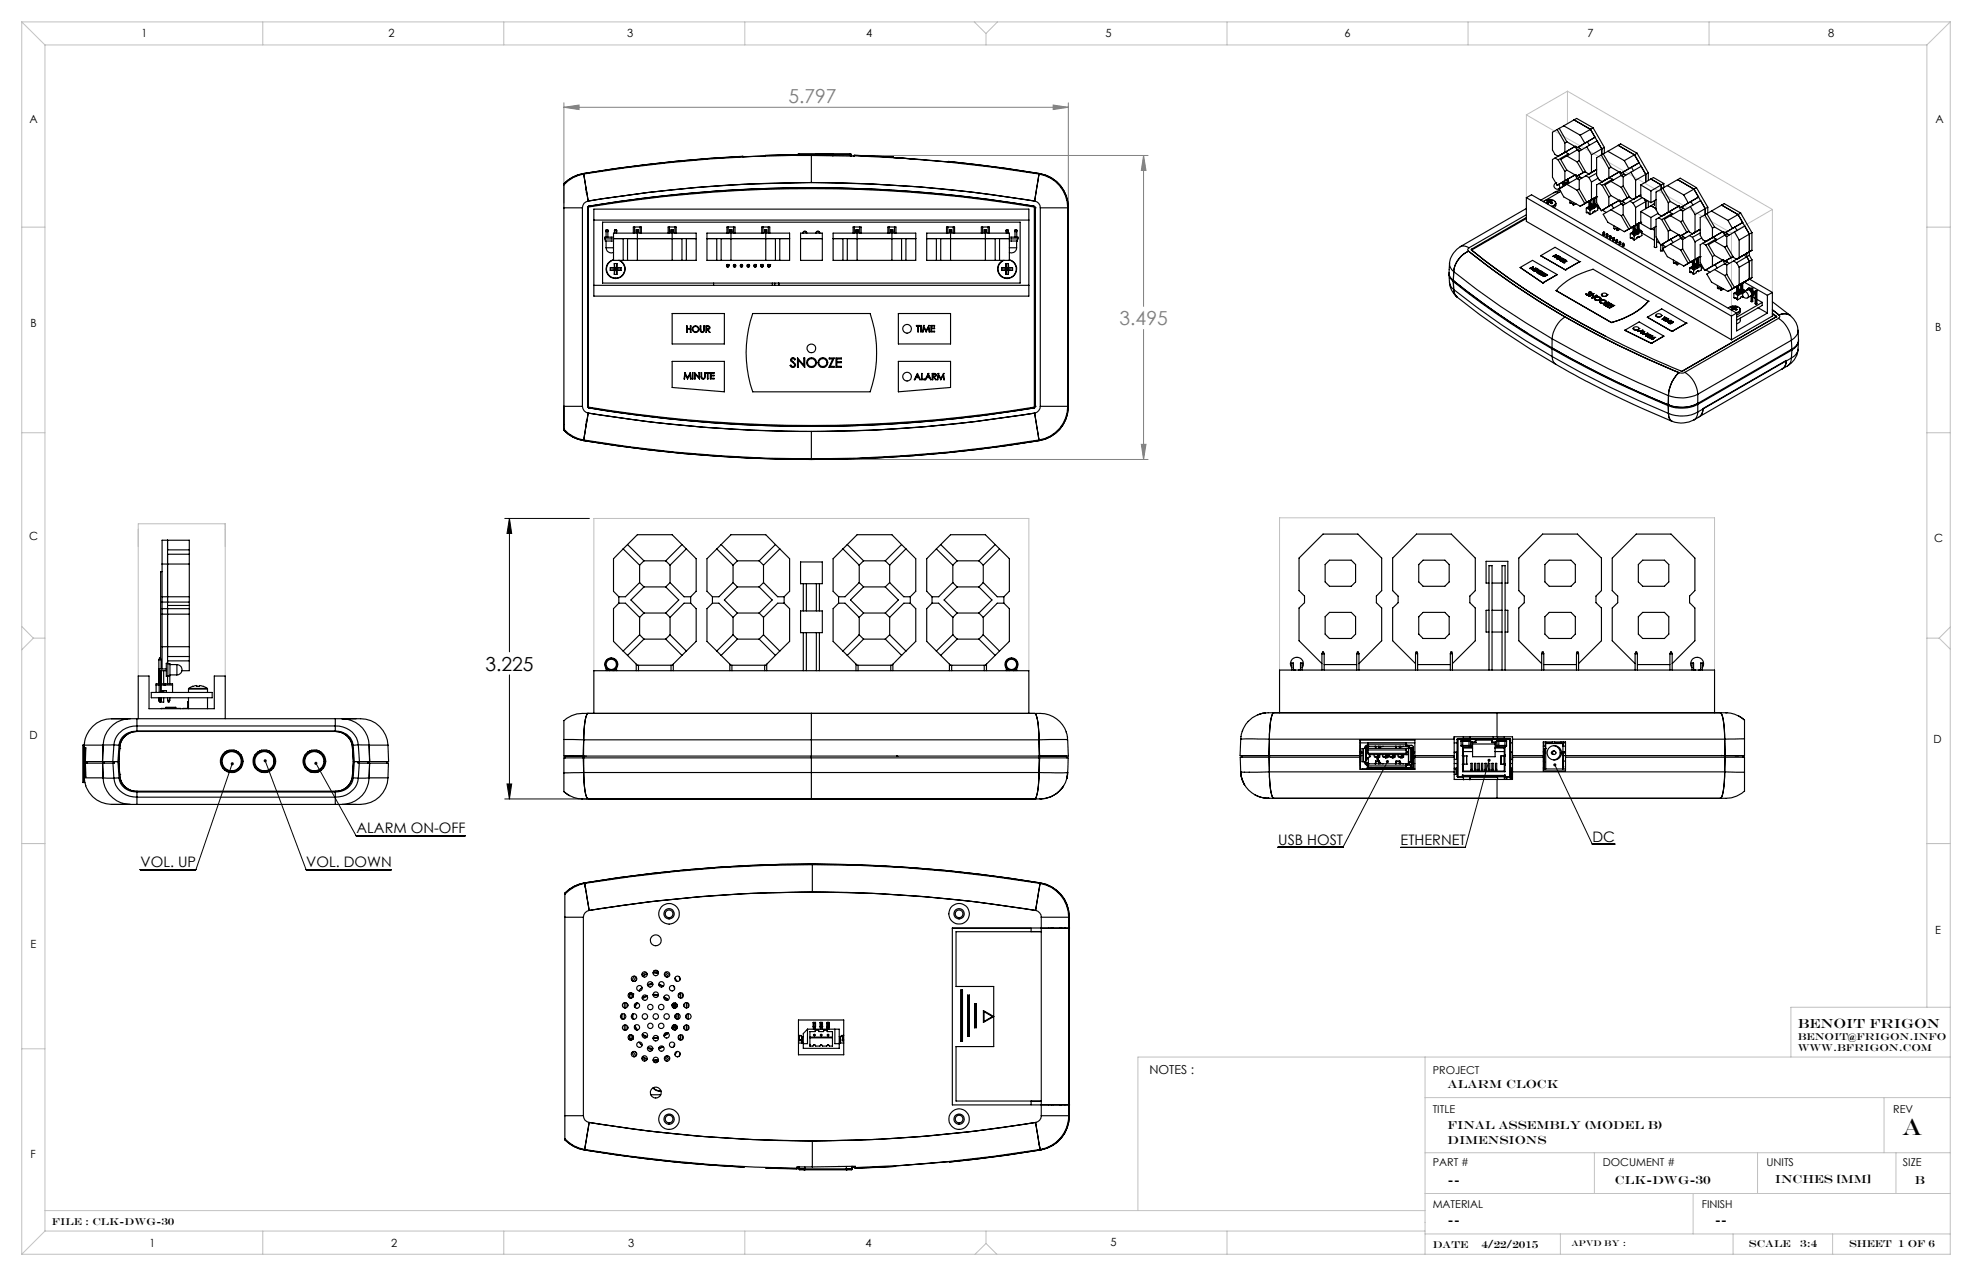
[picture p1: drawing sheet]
<svg xmlns="http://www.w3.org/2000/svg" width="432mm" height="279mm" viewBox="0 0 432 279" stroke-linecap="round" stroke-linejoin="round" font-family="sans-serif">
<defs><g id="words">
<text font-size="5.1" x="416.5" y="248.6">A</text>
<g font-size="4.2" fill="#808080">
<text x="172.6" y="22.6">5.797</text>
<text x="245.1" y="71.2">3.495</text>
</g>
<text font-size="4.2" x="106.3" y="146.8">3.225</text>
<g font-size="3.2">
<text x="78.1" y="182.5">ALARM ON-OFF</text>
<text x="279.9" y="185">USB HOST</text>
<text x="306.7" y="185.1">ETHERNET</text>
<text x="348.7" y="184.3">DC</text>
<text x="30.8" y="189.9">VOL. UP</text>
<text x="67.1" y="189.9">VOL. DOWN</text>
</g>
<text font-size="2.9" x="393.6" y="225">BENOIT FRIGON</text>
<text font-size="2.7" x="251.7" y="235.2">NOTES :</text>
<g font-size="2.6">
<text x="317" y="238.3">Alarm Clock</text>
<text x="317" y="247.1">Final assembly (Model B)</text>
<text x="317" y="250.4">Dimensions</text>
<text x="317" y="259.3">--</text>
<text x="353.6" y="259.3">CLK-DWG-30</text>
<text x="388.6" y="259.1">INCHES [MM]</text>
<text x="419.3" y="259.2">B</text>
<text x="317" y="267.9">--</text>
<text x="375.5" y="267.9">--</text>
</g>
<g font-size="2.5">
<text x="31" y="8.2">1</text>
<text x="85.1" y="8.2">2</text>
<text x="137.3" y="8.2">3</text>
<text x="189.7" y="8.2">4</text>
<text x="242.1" y="8.2">5</text>
<text x="294.4" y="8.2">6</text>
<text x="347.6" y="8.2">7</text>
<text x="400.3" y="8.2">8</text>
<text x="6.4" y="27">A</text>
<text x="423.8" y="27">A</text>
<text x="6.7" y="71.5">B</text>
<text x="423.8" y="72.5">B</text>
<text x="6.4" y="118.4">C</text>
<text x="423.5" y="118.6">C</text>
<text x="6.5" y="161.8">D</text>
<text x="423.4" y="162.7">D</text>
<text x="6.7" y="207.6">E</text>
<text x="423.7" y="204.6">E</text>
<text x="6.7" y="253.5">F</text>
<text x="32.7" y="273">1</text>
<text x="85.7" y="273">2</text>
<text x="137.6" y="273">3</text>
<text x="189.5" y="273">4</text>
<text x="243.2" y="272.9">5</text>
</g>
<g font-size="2.4">
<text x="313.7" y="235.2">PROJECT</text>
<text x="313.7" y="243.7">TITLE</text>
<text x="414.5" y="243.6">REV</text>
<text x="313.7" y="255.3">PART #</text>
<text x="351" y="255.3">DOCUMENT #</text>
<text x="386.8" y="255.3">UNITS</text>
<text x="416.7" y="255.3">SIZE</text>
<text x="313.7" y="264.6">MATERIAL</text>
<text x="372.6" y="264.6">FINISH</text>
</g>
<g font-size="2.2">
<text x="393.6" y="227.7">benoit@frigon.info</text>
<text x="393.6" y="230.2">www.bfrigon.com</text>
<text x="11.4" y="268.3">File : clk-dwg-30</text>
<text x="313.7" y="273.2">DATE</text>
<text x="324.4" y="273.2">4/22/2015</text>
<text x="383" y="273">SCALE</text>
<text x="394.2" y="273">3:4</text>
<text x="404.9" y="273">SHEET 1 OF 6</text>
</g>
<text font-size="1.8" x="344.1" y="272.8">APVD BY :</text>
</g></defs>
<path d="M110.5 113.5h18.5M111.5 113.5v29.2M111.5 113.5l.5 3.3h-1zM111.5 147.8v27.1M50.8 167.3l-7.9 23.1h-12.2M58.1 166.6l8.9 23.8h18.7M69.2 167.1l8.8 15.9h23.9M110.5 174.9h37.9M111 171.7h1l-.5 3.2zM303.8 166.8l-9.7 18.7h-14.2M326 166.5l-5.1 19.1h-14.2M340.5 167.5l8.2 17.3h4.9" fill="none" stroke="#000" stroke-width=".22"/>
<path d="M123.5 23.5l3.3-.5v1zM123.5 22.5v22M123.5 23.5h110.4M178.7 34h72.7M230.6 23l3.3 .5-3.3 .5zM233.9 22.5v21.9M250.4 34l.5 3.3h-1zM250.4 34v33.1M250.4 72.1v28.5M249.9 97.3h1l-.5 3.3zM178.7 100.6h72.7" fill="none" stroke="#808080" stroke-width=".22"/>
<g fill="none" stroke="#c0c0c0" stroke-width=".22">
<path d="M4.8 4.8l5 5M4.8 4.8h422.2M4.8 4.8v269.8M9.8 9.8h412.1M9.8 9.8v259.8M57.5 4.8v5M110.3 4.8v5M163.1 4.8v5M213.3 4.8l2.6 2.5M215.9 7.3v2.5M218.4 4.8l-2.5 2.5M268.7 4.8v5"/>
<path d="M321.5 4.8v5M343.2 20l-9 5.2M343.2 20l44.9 25.9M343.2 20v7.1M374.2 4.8v5M421.9 9.8v210.8M427 4.8l-5.1 5M427 4.8v269.8h-422.2M334.2 25.2l44.9 25.8M334.2 25.2v18.1M4.8 49.7h5M379.1 51v18.2"/>
<path d="M388.1 45.9l-9 5.1M388.1 45.9v18.1M421.9 49.7h5.1M4.8 94.8h5M421.9 94.8h5.1M4.8 137.2l2.5 2.5M7.3 139.7l-2.5 2.6M7.3 139.7h2.5M421.9 139.7h2.7M424.6 139.7l2.4 2.4M427 137.3l-2.4 2.4M30.3 148v-33.3h19v33.3"/>
<path d="M130 146.9v-33.4h95.3v33.4M280.2 146.7v-33.3h95.2v33.3M4.8 184.7h5M421.9 184.7h5.1M4.8 229.7h5M312 231.5v43.1M427 231.5h-177.8v33.6M427 220.6h-34.9v10.9M312 240.3h115M312 252.4h115M349.1 252.4v8.9M384.8 252.4v8.9"/>
<path d="M412.5 240.3v12.1M415.1 252.4v8.9M9.8 265.1h302.2M9.8 269.6l-5 5M9.8 269.6h302.2M57.5 269.6v5M110.3 269.6v5M163.1 269.6v5M215.9 272.3l-2.4 2.3M215.9 272.3l2.4 2.3M215.9 269.6v2.7M268.7 269.6v5"/>
<path d="M312 270.2h115M312 261.3h115M341.7 270.2v4.4M370.7 261.3v8.9M379.5 270.2v4.4M401.3 270.2v4.4"/>
</g>
<g fill="#000">
<path d="M50.6 167a.35 .35 0 0 0 0 .5 .35 .35 0 0 0 .5 0 .35 .35 0 0 0-.1-.6l-.2 .4 .2-.4zM57.9 166.3a.35 .35 0 0 0-.1 .6 .35 .35 0 0 0 .6-.2 .35 .35 0 0 0-.4-.4l.1 .3zM69 166.8a.34 .34 0 0 0-.1 .6 .34 .34 0 0 0 .6-.1 .34 .34 0 0 0-.3-.5h-.2l.2 .3zM303.6 166.5a.34 .34 0 0 0 0 .5 .34 .34 0 0 0 .5-.1 .34 .34 0 0 0-.1-.5l-.2 .4 .2-.4zM325.8 166.2a.34 .34 0 0 0 0 .6 .34 .34 0 0 0 .6-.2 .34 .34 0 0 0-.3-.4l-.1 .3 .1-.3zM340.2 167.3a.34 .34 0 0 0 .1 .5 .34 .34 0 0 0 .5-.3 .34 .34 0 0 0-.5-.3l.2 .3-.2-.3z"/>
<path d="M111 171.7h1l-.5 3.2zM111.5 113.5l.5 3.3h-1z"/>
</g>
<path d="M230.6 23l3.3 .5-3.3 .5zM123.5 23.5l3.3-.5v1zM250.4 34l.5 3.3h-1zM249.9 97.3h1l-.5 3.3z" fill="#808080"/>
<g fill="none" stroke="#000" stroke-width=".25">
<path d="M127.7 38a7.7 7.7 0 0 0-4.2 2.3M127.8 38.1l1 5.9M127.8 38.1a7.5 7.5 0 0 0-4.3 2.4M127.8 38.1h-.1a6.5 6.5 0 0 0-4.2 2.1M162.7 34.3a300.2 300.2 0 0 0-34.9 3.7v.2M167.5 34l-4.8 .2a304.4 304.4 0 0 0-34.9 3.8v.1M174.3 33.9v.1a310 310 0 0 0-46.5 4.1M174.3 33.9l-6.8 .1M174.3 33.9v.1h3.4M174.8 33.9h.1M174.8 33.9v.1M174.9 33.8l-.1 .1"/>
<path d="M174.9 33.7v.2M174.9 33.7l-.2 .1v.2M174.9 33.9v.1M174.9 33.9h3.9M174.9 33.7h11.3M177.7 34v6M177.7 40a296.2 296.2 0 0 0-48.9 4M177.7 40a300.3 300.3 0 0 1 48.9 4M177.7 40a299.5 299.5 0 0 0-48.9 4M177.7 40a295.9 295.9 0 0 1 48.9 4M177.7 34l9.3 .1M178.7 33.7v.3"/>
<path d="M178.8 33.9h3.6M178.8 33.9h.1M178.8 33.9v.1M178.8 33.9h3.5M182.3 33.9v.2M182.4 33.9h-.1M182.4 33.9h3.8M182.4 33.7v.4M186.2 33.9h.1M186.2 33.8l.1 .1M186.2 33.7v.2M186.2 33.7l.2 .1v.3"/>
<path d="M186.2 33.9v.2M186.3 33.9v.2M187 34.1a314.3 314.3 0 0 1 40.5 4M187 34l8.7 .4M187 34v.1M195.7 34.4v.1M195.7 34.5l12 .8M195.7 34.5l3.9 .3M207.7 35.3l12.4 1.6 7.4 1.1M207.7 35.3l12.6 1.6 7.2 1.1M227.5 38.1l-.9 5.9M227.5 38.1a7.5 7.5 0 0 1 6.3 7.4"/>
<path d="M227.5 38.1h.1a7.3 7.3 0 0 1 6.3 7.3M227.5 38v.1M227.6 38a7.5 7.5 0 0 1 6.3 7.4M340.5 34.6l-.6 .3v3.9l1.1 1.8M340.5 34.6l.7 .4M341 28.4l1.7 2.9M341 28.4l-1.1 .6v3.8l.6 1 .7 .4 1.5-.8M341.2 35l1.5 2.5M341.4 28.1l-.4 .3M341.4 28.1l1.7 2.9M342 40l.2 .4v.4l-.8 .5M342.1 39.9l.2 .9"/>
<path d="M342.3 39.8l.2 .9M342.3 39.8l.3 .8M342.4 27.6l-1 .5M342.4 27.6l3.6 2M342.5 39.7l.3 .9M342.7 31.3v2.1M342.7 37.5v2.1M342.7 39.6l-1.7 1M342.8 33.3h.1M342.8 33.3l.6 .4M343.1 31l-.4 .3M343.1 31l2.2 1.3"/>
<path d="M343.1 37.3l-.4 .2M343.1 34.1l2.2 1.4M343.1 37.3l2.2 1.3M343.1 39.3l.2 .2M343.2 39.3l-2.2 1.3M343.2 39.3l.4 .7M343.4 39.8l-.6 .4M343.4 39.8v.4M343.4 39.8h-.2l-.5 .2M343.4 32.9l-2.9 1.7M343.4 33.7l-2.2 1.3M343.4 33.7l.1 .2"/>
<path d="M344.7 26.2l-2.3 1.4M344.7 26.2l3.6 2.1M344.7 26.2l.5-.3 3.6 2.1M344.9 32.1h.1M344.9 38.3h.1M344.9 32.1l-2.2 1.3M344.9 38.3l-2.2 1.3M344.9 38.3l-1.7 1M344.9 32.1l.4 .7M344.9 38.3l.4 .8M345.3 39.1l-2.2 1.3M345.3 39.1l.5 .2"/>
<path d="M345.3 32.8l-3.6 2.1 1.4 2.4M345.3 35.5l1.4 2.3M345.3 32.8l.5 .3M345.7 32.1l.2 .4M345.7 38.3l.2 .4M345.8 35.2l1.4 2.5 .7 .4M345.8 33.1v2.1M345.8 39.3v2.1M345.8 35.2l-.5 .3M345.9 32.5l-.6 .3M345.9 32.5l.5 .3M345.9 38.7l-.6 .4"/>
<path d="M345.9 38.7l.5 .3M346 29.6l1 1.8M346.7 37.8l-1.4 .8M346.7 37.8l.4-.3-1.8 1.1M347.2 38.5l.7 .4M347.2 38.5l-1.4 .8M347.5 32.1l-1.7 1M347.5 32.1l1 1.8M347.5 32.1l2.2-1.3 1 1.8M347.6 31l-2.3 1.3M347.6 31l.4 .8M347.9 38.9l.6 1"/>
<path d="M348 38h.1M348.3 28.3l-2.3 1.3M348.3 28.3l1 1.8M348.3 28.3l2.4 4.3M348.5 33.9v3.9M348.5 39.9v3.8M348.5 37.8l1.1-.7-1.7 1M348.5 37.8l-.6 .3M348.8 28l-.5 .3M348.8 28l2.5 4.3M349.3 30.1l-4 2.2M349.3 30.1l-1.7 .9"/>
<path d="M349.6 37.9l-1.7 1M349.6 37.3l-.1-.1-2.3 1.3M349.9 39l-1.4 .9M350.6 33.9l1.7 3M350.7 32.6v1.3M350.7 39.7v.2M350.7 32.6l-2.2 1.3M351 33.7l-1.4 .8v3.9l.6 1 .6 .4 3.7-2.2M351 33.7l1.7 2.9M351.3 39.5h.1M351.3 32.3l-.6 .3M351.3 32.3v1.2"/>
<path d="M352.1 33.1l-1.1 .6M352.1 33.1l3.6 2.1M352.3 36.9v2M352.4 38.9h.1M352.4 38.9l-2.2 1.3M352.4 38.9l.7 .4M352.7 36.6l-.4 .3M352.7 36.6l2.3 1.3M352.7 39.7l2.3 1.3M353.1 39.3l-2.3 1.3M353.1 39.3l.1 .2M354.3 31.8l-2.2 1.3"/>
<path d="M354.3 31.8l3.6 2.1M354.3 31.8l.6-.3 3.6 2M354.5 37.6h.1M354.5 37.6l-1.4 .9M354.5 37.6l.5 .8M355 38.4l-3.6 2.1 1.3 2.3M355 38.4l.4 .3M355.3 37.7l.3 .4M355.4 38.7v2M355.6 38.1l-.6 .3M355.6 38.1l.4 .2M355.7 35.2l1 1.7"/>
<path d="M356.7 36.9l-1.7 1M357.1 37.7l-1.7 1M357.1 37.7l1 1.8M357.1 37.7l2.3-1.3 1 1.8M357.2 36.6l.5 .8M357.9 33.9l-2.2 1.3M357.9 33.9l1 1.7M357.9 33.9l2.5 4.3M358.1 39.5v3.9M358.5 33.5l-.6 .4M358.5 33.5l2.4 4.4M358.9 35.6l-2.2 1.3"/>
<path d="M358.9 35.6l-3.9 2.3M360.4 38.2v1.7M360.4 38.2l-2.3 1.3M360.9 37.9l-.5 .3M360.9 37.9v1.6M361.5 39.2l-2.2 1.3M361.5 39.2l2.2 1.3M361.5 39.2l.6-.3 2.2 1.3M367.3 39.3l-2.2 1.3M367.3 39.3l3.6 2.1M367.3 39.3l.6-.3 3.6 2.1M123.5 45.5h4"/>
<path d="M123.5 40.5v5M123.5 40.2v.3M123.5 40.3v.2M123.5 45.5v43.5M127.5 45.5v43.5M128.3 41.1l.1 1.1M128.7 45.5h.1M128.7 45.5v43.5M128.8 44a1.46 1.46 0 0 0-1.3 1.5M128.8 45.3a298.4 298.4 0 0 1 97.7 0v43.8a298.4 298.4 0 0 1-97.7 0zM129 45.1l-.3 .4M129 45.2l-.3 .3"/>
<path d="M129 45.1v.1M130 45.8h95.3v19h-95.3zM130 48.2h95.3M131.9 48.6h91.5v13.4h-91.5zM132.5 52.3v.5h1.8M132.7 54.3a1.15 1.15 0 0 0 1.6 1M132.7 50.8a.29 .29 0 0 1 0-.4 .29 .29 0 0 1 .4 0 .29 .29 0 0 1 0 .4M132.7 54.3h1.6M132.7 51.9v-1.5h.4v1.5M132.7 52.8v1.5M133.6 58.6v.6M133.6 59.2h.9"/>
<path d="M133.6 58.6l1.1 .1M134.3 56.9a2.08 2.08 0 0 0-1.3 3 2.08 2.08 0 0 0 3.3 .4 2.08 2.08 0 0 0-.7-3.3M134.3 51.9h-1.9v.4h1.9M134.3 56.9a2 2 0 0 0-1.2 3 2 2 0 0 0 3.2 .2 2 2 0 0 0-.9-3.1M134.3 51h18.1v6h-18.1zM134.3 52.2h18.1M134.5 57.7h.6M134.5 57.7v.9M134.5 58.6h-.9M134.5 59.2v.9M134.5 57.7l.2 1M134.5 58.6l.2 .1"/>
<path d="M134.6 50.8a.29 .29 0 0 1 0-.4 .29 .29 0 0 1 .4 0 .29 .29 0 0 1 0 .4M134.6 51v-.6h.4v.6M134.7 58.7h.3M134.7 59.1h.3M134.7 59.1l-.2 .1M134.7 59.1l-.2 1M134.7 59.1l-1.1 .1M134.7 58.7v.4M135 58.7v.4M135 59.1l.1 .1M135 59.1l1 .1M135 59.1l.1 1"/>
<path d="M135.1 57.7v.9M135.1 57.7l-.1 1M135.1 59.2h.9M135.1 58.6h.9M135.1 59.2v.9M135.1 58.6l-.1 .1M136 58.6v.6M136 58.6l-1 .1M136.5 52.2v4.8M137.4 52.2v4.8M139 49.7h-.3v1.3M139 49.7h1.2"/>
<path d="M139 49.7v1.3M139.3 50.3v.5M139.3 50.3h.5M139.3 50.8h.5M139.3 50.3l.2 .1M139.5 50.4h.2M139.5 50.7h.2M139.5 50.4v.3M139.5 50.7l-.2 .1M139.6 51v6M139.7 50.4v.3M139.7 50.7l.1 .1"/>
<path d="M139.8 50.3v.5M139.8 50.3l-.1 .1M140.2 49.7h.2v1.3M140.2 49.7v1.3M146.6 49.7h-.3v1.3M146.6 49.7h1.2M146.6 49.7v1.3M146.9 50.3v.5M146.9 50.3h.5M146.9 50.8h.5M146.9 50.3l.2 .1M147.1 50.4h.2"/>
<path d="M147.1 50.7h.2M147.1 50.7l-.2 .1M147.1 50.4v.3M147.2 51v6M147.3 50.7l.1 .1M147.3 50.4v.3M147.4 50.3v.5M147.4 50.3l-.1 .1M147.8 49.7h.3v1.3M147.8 49.7v1.3M149.3 52.2v4.8M150.3 52.2v4.8"/>
<path d="M154.8 51h18.1v6h-18.1zM154.8 52.2h18.1M157 52.2v4.8M157.9 52.2v4.8M159.2 58.4h.3M159.2 58v.4M159.2 58v.1M159.2 58h.3M159.2 58.1h.3M159.2 58.3h.3M159.2 58.1v.2M159.2 58.3v.1"/>
<path d="M159.5 49.7h-.3v1.3M159.5 49.7h1.1M159.5 58.3v.1M159.5 49.7v1.3M159.5 58.1v.2M159.5 58h.1M159.5 58v.1M159.5 58v.4M159.8 50.3v.5M159.8 50.3h.5M159.8 50.8h.5M159.8 50.3l.1 .1"/>
<path d="M159.9 50.4h.3M159.9 50.7h.3M159.9 50.7l-.1 .1M159.9 50.4v.3M160.1 51v6M160.2 50.7l.1 .1M160.2 50.4v.3M160.3 50.3v.5M160.3 50.3l-.1 .1M160.6 49.7h.3v1.3M160.6 49.7v1.3M160.7 58.4h.3"/>
<path d="M160.7 58h.3M160.7 58v.1M160.7 58v.4M160.7 58.1h.3M160.7 58.3h.3M160.7 58.1v.2M160.7 58.3v.1M161 58.1v.2M161 58.3v.1M161 58v.1M161 58v.4M162.2 58.4h.4"/>
<path d="M162.2 58h.4M162.2 58v.1M162.2 58v.4M162.2 58.1h.3M162.2 58.3h.3M162.2 58.1v.2M162.2 58.3v.1M162.5 58.3l.1 .1M162.5 58.1v.2M162.6 58l-.1 .1M162.6 58v.4M163.7 58.4h.3"/>
<path d="M163.7 58h.3M163.7 58l.1 .1M163.7 58v.4M163.8 58.1h.2M163.8 58.3h.2M163.8 58.1v.2M163.8 58.3l-.1 .1M164 58.3v.1M164 58.1v.2M164 58v.1M164 58v.4M165.2 58.4h.4"/>
<path d="M165.2 58h.4M165.2 58v.1M165.2 58v.4M165.2 58.1h.3M165.2 58.3h.3M165.2 58.1v.2M165.2 58.3v.1M165.5 58.3l.1 .1M165.5 58.1v.2M165.6 58l-.1 .1M165.6 58v.4M166.7 58.4h.3"/>
<path d="M166.7 58h.3M166.7 58l.1 .1M166.7 58v.4M166.8 58.1h.2M166.8 58.3h.2M166.8 58.3l-.1 .1M166.8 58.1v.2M167 58.3v.1M167 58.1v.2M167 58v.1M167 58v.4M167.1 49.7h-.3v1.3"/>
<path d="M167.1 49.7h1.1M167.1 49.7v1.3M167.4 50.3v.5M167.4 50.3h.5M167.4 50.8h.5M167.4 50.3l.1 .1M167.5 50.4h.3M167.5 50.7h.3M167.5 50.4v.3M167.5 50.7l-.1 .1M167.7 51v6M167.8 50.4v.3"/>
<path d="M167.8 50.7l.1 .1M167.9 50.3v.5M167.9 50.3l-.1 .1M168.2 58.4h.4M168.2 58h.4M168.2 58v.1M168.2 58v.4M168.2 49.7h.4v1.3M168.2 58.1h.3M168.2 58.3h.3M168.2 49.7v1.3M168.2 58.1v.2"/>
<path d="M168.2 58.3v.1M168.5 58.1v.2M168.5 58.3l.1 .1M168.6 58h.1M168.6 58v.4M168.6 58l-.1 .1M169.8 52.2v4.8M170.7 52.2v4.8M175.3 51h4.8v6h-4.8zM175.3 52.2h4.8M175.8 51a.44 .44 0 0 1 .4-.4 .44 .44 0 0 1 .5 .4M175.9 51a.34 .34 0 0 1 .3-.3 .34 .34 0 0 1 .4 .3"/>
<path d="M177.7 41.1a298.7 298.7 0 0 1 48.6 4M177.7 41.1a299 299 0 0 0-48.7 4M177.7 41.1a298.7 298.7 0 0 0-48.7 4.1M177.7 41.1a299.2 299.2 0 0 1 48.6 4.1M177.7 41.1h.1M178.6 51a.44 .44 0 0 1 .5-.4 .44 .44 0 0 1 .4 .4M178.8 51a.34 .34 0 0 1 .3-.3 .34 .34 0 0 1 .3 .3M182.4 51h18.1v6h-18.1zM182.4 52.2h18.1M184.6 52.2v4.8M185.5 52.2v4.8M187.1 49.7h-.3v1.3"/>
<path d="M187.1 49.7v1.3M187.1 49.7h1.1M187.4 50.3v.5M187.4 50.3h.5M187.4 50.8h.5M187.4 50.3l.1 .1M187.5 50.4h.3M187.5 50.7h.3M187.5 50.7l-.1 .1M187.5 50.4v.3M187.7 51v6M187.8 50.7l.1 .1"/>
<path d="M187.8 50.4v.3M187.9 50.3v.5M187.9 50.3l-.1 .1M188.2 49.7h.4v1.3M188.2 49.7v1.3M194.7 49.7h-.3v1.3M194.7 49.7h1.2M194.7 49.7v1.3M195.1 50.3v.5M195.1 50.3h.4M195.1 50.8h.4M195.1 50.3l.1 .1"/>
<path d="M195.2 50.4h.2M195.2 50.7h.2M195.2 50.4v.3M195.2 50.7l-.1 .1M195.3 51v6M195.4 50.4v.3M195.4 50.7l.1 .1M195.5 50.3v.5M195.5 50.3l-.1 .1M195.9 49.7h.3v1.3M195.9 49.7v1.3M197.4 52.2v4.8"/>
<path d="M198.4 52.2v4.8M202.9 51h18.1v6h-18.1zM202.9 52.2h18.1M205 52.2v4.8M206 52.2v4.8M207.5 49.7h-.2v1.3M207.5 49.7h1.2M207.5 49.7v1.3M207.9 50.3v.5M207.9 50.3h.5M207.9 50.8h.5M207.9 50.3l.1 .1"/>
<path d="M208 50.4h.2M208 50.7h.2M208 50.4v.3M208 50.7l-.1 .1M208.1 51v6M208.2 50.7l.2 .1M208.2 50.4v.3M208.4 50.3v.5M208.4 50.3l-.2 .1M208.7 49.7h.3v1.3M208.7 49.7v1.3M215.2 49.7h-.3v1.3"/>
<path d="M215.2 49.7h1.2M215.2 49.7v1.3M215.5 50.3v.5M215.5 50.3h.5M215.5 50.8h.5M215.5 50.3l.2 .1M215.7 50.4h.2M215.7 50.7h.2M215.7 50.4v.3M215.7 50.7l-.2 .1M215.8 51v6M215.9 50.4v.3"/>
<path d="M215.9 50.7l.1 .1M216 50.3v.5M216 50.3l-.1 .1M216.4 49.7h.2v1.3M216.4 49.7v1.3M217.9 52.2v4.8M218.9 52.2v4.8M219.4 58.6v.6M219.4 59.2h.8M219.4 58.6l1 .1M220.2 57.7h.6M220.2 57.7v.9"/>
<path d="M220.2 58.6h-.8M220.2 59.2v.9M220.2 57.7l.2 1M220.2 58.6l.2 .1M220.3 50.8a.29 .29 0 0 1 0-.4 .29 .29 0 0 1 .4 0 .29 .29 0 0 1 0 .4M220.3 51v-.6h.4v.6M220.4 59.1l-.2 .1M220.4 59.1l-1 .1M220.4 59.1l-.2 1M220.4 58.7h.3M220.4 58.7v.4M220.4 59.1h.3"/>
<path d="M220.7 58.7v.4M220.7 59.1l.1 .1M220.7 59.1l.1 1M220.7 59.1l1 .1M220.8 57.7v.9M220.8 57.7l-.1 1M220.8 59.2h.9M220.8 58.6h.9M220.8 59.2v.9M220.8 58.6l-.1 .1M221 56.9a2.08 2.08 0 0 1 1.3 3 2.08 2.08 0 0 1-3.3 .4 2.08 2.08 0 0 1 .7-3.3M221 51.9h1.9v.4h-1.9"/>
<path d="M221 56.9a2 2 0 0 1 1.3 3 2 2 0 0 1-3.3 .2 2 2 0 0 1 .9-3.1M221 54.3h1.6M221.7 58.6v.6M221.7 58.6l-1 .1M222.3 50.8a.29 .29 0 0 1-.1-.4 .29 .29 0 0 1 .4 0 .29 .29 0 0 1 0 .4M222.3 51.9v-1.5h.3v1.5M222.6 54.3a1.11 1.11 0 0 1-1.6 1M222.6 52.8v1.5M222.8 52.3v.5h-1.8M226.3 45.1l.4 .4M226.3 45.2l.3 .1 .1 .2M226.3 45.1v.1"/>
<path d="M226.6 44a1.47 1.47 0 0 1 1.2 1.5M226.7 45.5h.1M226.7 45.5v43.5M227.8 45.5h6M227.8 45.5v43.5M233.8 45.5v43.5M233.9 45.4l-.1 .1M233.9 45.4v43.7M317.3 59.9a2.08 2.08 0 0 0 .9 1.7M317.4 57.7l-.1 1.4a2.18 2.18 0 0 0 .9 2.4M317.4 57.7a2.33 2.33 0 0 0 .9 1.8M317.4 57.5v.2"/>
<path d="M318.3 59.5l-.1 2M318.3 59.5a168.1 168.1 0 0 0 21.6 14.7M318.3 59.5l-.1 2 5.9 4.5a164.2 164.2 0 0 0 15.7 10.2M319.8 54a5 5 0 0 0-2.4 3.6M319.8 54a1.93 1.93 0 0 1 1.9 .3M321.6 55a165.6 165.6 0 0 0 21.1 14.4M321.6 55a5.7 5.7 0 0 0-3.3 4.5M321.6 55a5.6 5.6 0 0 0-3.3 4.5M321.6 55a168 168 0 0 0 21.1 14.4M321.7 54.3l-.3 .3 .2 .4M322.2 54.8a181.4 181.4 0 0 0 46.1 26.4l20.6-11.8M322.2 54.6v.2"/>
<path d="M322.2 54.8h.1M322.2 54.8a172.1 172.1 0 0 0 29.3 18.8M332.9 58.6l4.9 3.3M332.9 58.6l2.7-1.6 5.4 3.1M332.9 58.6h.1M334.2 47.6l-12 7M334.2 45.6l-14.4 8.4M334.2 43.3l1.2-.6 44.9 25.8M334.2 43.3l44.9 25.9M334.2 43.3v5.2l44.9 25.9M334.2 47.8l-12 7M334.2 47l-12.5 7.3"/>
<path d="M335 58.8h.1M335 58.8l.6-.2-.2 .4M335.4 59h.1M335.4 59l.7-.2-.4 .4M335.7 59.2h.1M335.7 58.4l-.7 .4M335.7 58.4h.1M335.7 58.4l-.2 .5M335.8 59.3h.1M335.9 59.3h.1M336.1 59.4h.1M336.3 58.7h.1"/>
<path d="M336.3 58.7l-.6 .5M336.3 58.7l-.8 .2M336.6 59.7h.1M336.6 58.9h.1M336.6 58.9l-.7 .4M336.6 58.9l-.8 .4M336.7 59.1l-.6 .3M336.7 59.1l-.1 .6M336.7 59h.1M336.7 59v.5l.5-.2M336.7 59l-.6 .4M336.8 59.8l.1 .1"/>
<path d="M336.9 59.9h.1M337 59.7l-.1 .1M337 59.7h.1M337.1 59.7h-.1M337.1 59.7h.1M337.2 59.3h.1M337.2 59.3l-.6 .4M337.4 56h.1M337.4 56l5.4 3.1M337.4 56l3.1-1.8 5.4 3.1M337.4 59.9h-.5M337.4 59.9h.1"/>
<path d="M337.5 59.4l-.6 .3v.2M337.5 59.4h.1M337.5 59.4l-.4 .3M337.8 59.7l-.5 .2-.3-.2M337.8 59.7h.1M337.8 59.7l-.4 .2M337.9 59.7l.1 .1M337.9 59.7l.3 .2M338 44.2a1.88 1.88 0 0 1 2.5 0M338 59.8l-.6 .3M338 59.9h.1M338 59.9l-.5 .3"/>
<path d="M338 59.9h.2M338.2 59.9h.1M338.2 44l-.3 .1M338.8 43.8l.5 .1M338.8 43.8l-.2 .2 .4 .1M338.8 43.8l.1 .3M339 44.1l-.1 .1a.21 .21 0 0 0-.3 .1 .21 .21 0 0 0 .2 .3 .21 .21 0 0 0 .3-.2l.2-.1M339 44.1l.1 .3-.1-.2M339.3 43.9v.4M339.5 44.1l.3 .1a.2 .2 0 0 1 0 .4 .19 .19 0 0 1-.3-.2l-.2-.1M339.5 44.1v.3M339.5 44.2l-.1 .2"/>
<path d="M339.7 43.8l.3 .2-.5 .1M339.7 43.8l-.4 .1M339.7 43.8l-.1 .3M340 56.1h.1M340 56.1l.1 .1M340.1 56.2h.1M340.3 42.2l-2.9 1.6M340.4 56h.1M340.4 56l-.3 .2M340.4 56l.3 .2-.2 .2 .7-.4M340.5 42.1l-.2 .1M340.5 56l.4 .1 .3-.1"/>
<path d="M340.5 44.2a.77 .77 0 0 1-.8 1M340.6 44.2v.3M340.6 40a.75 .75 0 0 0-.2 1.1 .75 .75 0 0 0 1 .2M340.6 40h.1M340.7 44.5l-.1 .5-.3 .5M340.7 44.5l-.2 .4-.6 .4M340.8 55.8l-.3 .2M340.8 55.8l-.8 .3M340.8 56.4l.2 .3M341 56.7h.7M341 56.7l-.1-.1a.46 .46 0 0 1 .4-.4 .46 .46 0 0 1 .5 .4l-.1 .1M341 56.7h.1"/>
<path d="M341 56.3l-.1 .1a.38 .38 0 0 0 .4 .3 .38 .38 0 0 0 .4-.3l-.1-.1M341 56.3h.6M341 56.3l-.1 .2M341 56.3h.1M341.2 56h.1M341.3 40.4l.2 .4-.1 .5M341.4 42.1h-.7l-.4 .1M341.6 56.9l.1 .2M341.6 41.7l-1.1 .4M341.6 56.3l.1 .2M341.6 56.3h.1M341.7 57.1h.1"/>
<path d="M341.7 56.7h.1M341.7 56.9v.1M341.7 56.9h.1M341.7 41.9l-3.2 1.9M341.8 56.8l-.1 .1M341.8 56.4l-.1 .3M341.8 56.8h.1M341.9 41.1h.1M342.1 57.3h.1M342.2 57l-.5 .1M342.2 57h.1M342.2 56.6l-.6 .3 .1 .2"/>
<path d="M342.2 56.6l-.4 .2M342.2 56.6h.1M342.4 57.2h.1M342.4 57.5h.1M342.4 57.2l-.3 .1M342.4 57.2v.3M342.5 57.5h.1M342.5 57.2l.4 .1M342.5 57.2h.1M342.5 56.8l-.6 .3-.2-.2M342.5 56.8l-.3 .2M342.5 57.2v.3"/>
<path d="M342.5 56.8h.1M342.7 57l-.2 .1 .4 .1-.1-.2M342.7 57h.1M342.8 59.1h.1M342.8 57l.1 .2M342.8 57h.1M342.9 57.3l.1-.2-.3-.2-.6 .4M342.9 57.3h.1M343 57.2l-.1 .1M343 40.3v.1M343.1 40.4l-1.7 .9 1 1.8 3.6 2.1M343.1 40.4l2.2 1.3"/>
<path d="M343.2 40.3v-.2l-.4 .3M343.7 43.9v.6l.2 .1M344 44.5h.1M344 44.5l-.1 .1M344 44.4v.1M344.1 44.5l.5 .4M344.1 44.5l-.2 .1M344.6 44.3v.6M345.1 44.6l-.5 .3M345.3 41.7l1.7 2.9M345.8 41.4l-.5 .3M345.8 41.4l1.7 2.9"/>
<path d="M345.9 57.3h.1M345.9 57.3l-3.1 1.8M347 44.6l-1 .6M347.5 45.5l-.2 1 .2 .1M347.5 45.5l.5 .4M347.6 46.5l-.1 .1M347.6 46.5h.1M347.7 46.5l.5 .5M347.7 46.5h-.1M347.7 46.5l-.2 .1M347.7 44.2l.2 .1M347.9 45.2l-.5 .3"/>
<path d="M347.9 44.1v1.4l.3 .1M347.9 45.3l-.4 .2M348 45.9l.2 .2M348 44l-2 1.2M348.2 43.9v1.7M348.2 46.1v.9M348.4 43.8v1.7l-.2 .1M348.4 45.2l.4 .2M348.4 44.6l.3 .2M348.4 45l.1 .1M348.5 43.7l-1 .6M348.5 45.1l.4 .2"/>
<path d="M348.5 45.1v.2M348.5 45.1l-.1 .1M348.8 45.4l.2 .2M348.8 45.4l-.8 .5M348.8 44.7l-.4 .3M348.8 43.5v1.5l.2 .1M348.8 43.5l-.4 .3M348.8 44.8l-.4 .2M348.9 45.3l-.1 .1M348.9 45.3h.1M349 45.3v.3M349 45.6h.1"/>
<path d="M349 43.4v1.7M349.1 46.3h.1M349.1 46.3l.1 .1M349.2 46.4v-.2l-1 .8M349.3 43.3h.1M349.3 43.3v1.7l-.3 .1M349.3 44.6l.4 .3M349.3 43.3l-2.3 1.3M349.3 43.3l-.9 .5M349.6 43.1h.1M349.6 43.1l-1.1 .6M349.6 43.1l-2.1 1.2"/>
<path d="M349.6 43.1l-1.2 .7M349.6 43.1l-.8 .4M349.7 44.9l.1 .2M349.7 44.9l-.7 .4M349.8 45.1l-1.6 1M349.8 45.1v.9l-.6 .4M349.8 45.4l.6 .4M350.2 40.2l-.6 .3v3.9l1 1.7M350.2 40.2l.6 .4M350.8 40.6l1.5 2.5M350.8 46l.9 .5M351 51.4l.1 .1 .3-.1"/>
<path d="M351 51h.4M351 51v.4M351.1 50.9h.2M351.1 50.9l-.1 .1M351.1 50.9h.1M351.2 50.9v.6M351.3 50.9h-.1M351.3 50.9l.1 .1M351.4 51v.4M351.7 51.4h.4M351.7 51.4v.4M351.8 51.3h.1"/>
<path d="M351.8 51.3l-.1 .1M351.8 51.3h.2M351.9 51.3v.6M352 51.3h-.1M352 51.3l.1 .1M352.1 51.8l-.1 .1-.3-.1M352.1 51.4v.4M352.3 43.1v2.1M352.3 45.2l-1.7 .9M352.4 52.2l.1 .1 .3-.1M352.4 51.8h.4M352.4 51.8v.4"/>
<path d="M352.5 51.7h.2M352.5 51.7l-.1 .1M352.5 51.7l.1 .1M352.6 51.8v.5M352.7 51.7l-.1 .1M352.7 51.7l.1 .1M352.7 45.9l-1.7 1 1.1 1.8 3.6 2M352.7 45.9l2.3 1.3M352.7 42.8l-.4 .3M352.7 42.8l2.3 1.3M352.7 44.9l.3 .1M352.8 51.8v.4"/>
<path d="M353.1 52.6l.2 .1 .2-.1M353.1 52.2h.4M353.1 52.2v.4M353.2 52.1h.1M353.2 52.1l-.1 .1M353.2 52.1h.2M353.3 45.6l-.5-.8-2.2 1.3M353.3 52.1v.6M353.4 49.4v.6l.2 .1M353.4 52.1h-.1M353.4 52.1l.1 .1M353.5 52.2v.5"/>
<path d="M353.6 50h.1M353.6 50v.1M353.7 50h-.1M353.7 50l.5 .5M353.7 50l-.1 .1M353.8 53l.1 .1 .3-.1M353.8 52.7h.4M353.8 52.7v.4M353.9 52.5h.2M353.9 52.5l-.1 .2M353.9 52.5l.1 .1M354 52.6v.5"/>
<path d="M354.1 52.5l-.1 .1M354.1 52.5l.1 .2M354.2 52.7v.4M354.2 49.9v.6M354.5 43.9h.1M354.5 53.1v.4l.3 .1 .1-.2M354.5 43.9l-2.2 1.3M354.5 43.9l.5 .8M354.5 53.1h.4M354.6 52.9l-.1 .2M354.6 52.9l.1 .1M354.6 52.9h.2"/>
<path d="M354.7 50.2l-.5 .3M354.7 53v.6M354.8 52.9l-.1 .1M354.8 52.9l.1 .2M354.9 53.1v.4M355 47.2l1.7 3-1 .5M355 44.7l-2.3 1.2M355 44.7l.4 .2M355 41l1.3 2.4M355.2 53.5h.4M355.2 53.5v.4M355.3 43.9l.3 .4"/>
<path d="M355.3 53.3l-.1 .2M355.3 53.3l.1 .1M355.3 53.3h.2M355.4 40.7l1.5 2.6 .7 .4 .5-.3M355.4 47l-.4 .2M355.4 47l1.7 2.9M355.4 44.9v2.1M355.4 53.4v.5M355.4 40.7l-.4 .3M355.5 53.3l-.1 .1M355.5 53.3l.1 .2M355.6 44.3l-.6 .4"/>
<path d="M355.6 44.3l.4 .3M355.6 53.8l-.1 .1-.3-.1M355.6 53.5v.4M356.3 43.4l.5-.3-1.8 1M356.3 43.4l-1.3 .7M356.9 44.1l.7 .4M356.9 44.1l-1.5 .8M357.1 51.1l-.1 .1v.9l.2 .1M357.1 51.1l.6 .3M357.3 52.1l-.1 .1M357.3 52.1l.5 .5M357.3 52.1h-.1"/>
<path d="M357.3 49.8l.3 .1M357.6 50.8l-.6 .3M357.6 49.6v1.4l.2 .2M357.6 44.5l.5 .9M357.6 50.9l-.5 .2M357.7 51.4l.1 .3M357.7 43.6h.1M357.8 49.5v1.7M357.8 51.7v.9M358 50.6h.1M358 49.4v1.6l-.2 .2M358 50.8l.4 .2"/>
<path d="M358 50.2l.4 .1M358.1 50.6v.1M358.1 50.7l.4 .2M358.1 45.4v3.9M358.1 50.7v.2M358.1 50.7v.1M358.1 49.3l-1 .6M358.1 43.4l1.2-.7-2.4 1.4M358.4 51l.2 .2M358.4 51l-.7 .4M358.5 50.3l-.5 .3M358.5 49.1v1.5l.2 .1"/>
<path d="M358.5 49.1l-.5 .3M358.5 50.3l-.4 .3M358.5 50.9v.1M358.5 50.9h.1M358.6 50.9l.1 .3M358.6 51.2l-.8 .5M358.6 51.2h.1M358.7 51.9h.1M358.7 49v1.7M358.7 51.9l.2 .1M358.9 52v-.2l-1.1 .8M358.9 48.9h.1"/>
<path d="M358.9 48.9v1.7l-.2 .1M358.9 50.2l.5 .3M358.9 48.9l-3.2 1.8M359.1 42.8h.2M359.3 48.7h.1M359.3 40.5v2.6l2.2 1.3M359.3 46.3v2.6l2.2 1.3M359.3 40.5l2.2 1.3M359.3 46.3l2.2 1.3M359.3 48.6l-1.3 .8M359.3 48.6l-1.2 .7M359.3 48.6l-2.2 1.3"/>
<path d="M359.3 48.6l-.8 .5M359.4 50.5l.1 .2M359.4 50.5l-.8 .4M359.5 50.7l-.8 .5M359.5 50.7v.9l-.6 .4M359.5 51l2.8 1.6M359.6 43.3l-2 1.2M360 43.5l.4 .6M360.4 44.1l-2.3 1.3M360.4 44.1v1.6M360.7 43.9l-.3 .2M360.9 44.1v1.3"/>
<path d="M361.5 41.8v2.6M361.5 47.6v2.6M361.5 45l-2.2 1.3M361.5 45l1.1 .7M361.7 50.1l.6 .3M362.3 53.9v.3M362.3 43.9v1.1M362.3 49.8v4.4M362.3 44.8l-.2-.1-.6 .3M362.6 43.7l-1.1 .7M362.6 49.6l-1.1 .6M362.7 53.9v.3h-.4"/>
<path d="M362.7 52.1v2.1M362.7 52.9l.7 .4M363.1 46.7l-1.6 .9M363.2 47.7l-.6 .3v3.9l1 1.8M363.2 47.7l.7 .4M363.6 54.7v.2M363.6 53.7v1.2M363.6 41.5l-1 .6v3.8l.6 1 .7 .4 1.4-.8v-2.1M363.6 41.5l1.7 2.9M363.7 40.5l-2.2 1.3M363.7 40.5v.9M363.7 47.2v.2"/>
<path d="M363.9 48.1l1.4 2.5M364.1 41.2l-.5 .3M364.1 41.2l1.7 2.9M364.1 54.7a.26 .26 0 0 1-.1 .3 .26 .26 0 0 1-.4-.1M364.1 53.4v1.5M364.1 53.7l.6 .3M364.3 47.1h.1M364.3 40.2l-.6 .3M364.3 40.2v.9M365.1 40.6l-1 .6M365.1 40.6l3.6 2.1M365.3 50.6v2.1"/>
<path d="M365.3 52.7l-1.7 1M365.4 46.4h.1M365.4 46.4l.7 .4M365.8 44.1l-.5 .3M365.8 53.4l2.2 1.4M365.8 53.4l-1.7 1 1 1.8 3.6 2M365.8 44.1l2.2 1.3M365.8 50.3l-.5 .3M365.8 47.2l2.2 1.3M365.8 50.3l2.2 1.3M365.8 52.4l.2 .2M366.1 46.8l-2.2 1.3"/>
<path d="M366.1 46.8l.1 .2M366.3 53.1l-.4-.7-2.3 1.3M366.4 56.9v.6l.2 .1M366.6 57.5h.1M366.6 57.5v.1M366.7 57.5h-.1M366.7 57.5l.5 .5M366.7 57.5l-.1 .1M367.2 57.4v.6M367.6 45.2h.1M367.6 51.4h.1M367.6 45.2l-1.5 .8"/>
<path d="M367.6 45.2l-4.4 2.5M367.6 51.4l-2.3 1.3M367.6 45.2l.4 .7M367.6 51.4l.4 .8M367.7 57.7l-.5 .3M368 54.8l1.7 2.9-1 .5M368 52.2l-2.2 1.2M368 52.2l.4 .2M368 48.5l1.4 2.4M368 45.9l-3.6 2.1 1.4 2.3M368 45.9l.4 .3M368.3 45.2l.3 .4"/>
<path d="M368.3 51.4l.3 .4M368.4 48.3l1.5 2.5 .7 .4 1.7-1M368.4 54.5l-.4 .3M368.4 54.5l1.7 2.9M368.4 46.2v2.1M368.4 52.4v2.1M368.4 48.3l-.4 .2M368.6 45.6l-.6 .3M368.6 45.6l.4 .3M368.6 51.8l-.6 .4M368.6 51.8l.4 .3M368.7 42.7l1 1.8"/>
<path d="M369.4 50.9l.4-.3-1.8 1M369.4 50.9l-1.4 .7M369.7 44.5l-1.7 .9M369.9 51.6l-1.5 .8M369.9 51.6l.7 .4M370.1 58.6l-.1 .1v.9l.2 .1M370.1 58.6l.6 .4M370.1 45.2l-1.7 1M370.1 45.2l1.1 1.8M370.1 45.2l2.3-1.3 1 1.8M370.2 44.1l.5 .8M370.3 59.6l-.1 .1"/>
<path d="M370.3 59.6l.5 .5M370.3 59.6h-.1M370.4 57.3l.2 .1M370.6 58.3l-.5 .3M370.6 57.2v1.4l.2 .1M370.6 52l.6 1M370.6 58.4l-.5 .2M370.7 59l.1 .2M370.7 51.1h.1M370.8 57v1.7M370.8 59.2v.9M370.9 41.4l-2.2 1.3"/>
<path d="M370.9 41.4l1 1.7M370.9 41.4l2.5 4.3M371.1 56.9v1.7l-.3 .1M371.1 58.3l.3 .2M371.1 57.7l.3 .2M371.1 58.1l.1 .1M371.2 58.2l.3 .2M371.2 47v3.9M371.2 53v3.8M371.2 58.2v.2M371.2 58.2l-.1 .1M371.2 56.8l-1.1 .6"/>
<path d="M371.4 58.5l.3 .2M371.4 58.5l-.7 .5M371.5 57.8l-.4 .3M371.5 56.6v1.5l.2 .1M371.5 41.1l-.6 .3M371.5 41.1l2.4 4.3M371.5 56.6l-.4 .3M371.5 57.9l-.4 .2M371.5 58.4v.1M371.5 58.4h.1M371.6 58.4l.1 .3M371.7 58.7l-.9 .5"/>
<path d="M371.7 58.7h.1M371.7 59.4h.1M371.7 56.5v1.7M371.7 59.4l.2 .1M371.9 59.5v-.2l-1.1 .8M371.9 56.4h.1M371.9 56.4v1.7l-.2 .1M371.9 57.7l.5 .3M371.9 56.4l-3.2 1.8M371.9 56.4l-.8 .5M371.9 43.1l-2.2 1.4M371.9 43.1l-3.9 2.3"/>
<path d="M372.3 56.2h.1M372.3 56.2l-1.2 .7M372.3 51l-1.7 1M372.3 56.2l-1.1 .6M372.3 50.3h-.2l-2.2 1.3M372.3 56.2l-2.2 1.2M372.3 56.2l-.8 .4M372.4 58l.1 .2M372.4 58l-.8 .4M372.5 58.2l-.8 .5M372.5 58.2v.9l-.6 .4M372.5 58.5l.6 .3"/>
<path d="M372.6 52.1l-1.4 .9M372.9 53.3l-.6 .3v3.9l1 1.7M372.9 53.3l.6 .4M373.3 47.1l-1 .5v3.9l.6 1 .6 .4M373.3 47.1l1.7 2.9M373.4 45.7v1.3M373.4 52.8v.2M373.4 45.7l-2.2 1.3M373.5 53.7l1.5 2.5M373.5 59.1l.9 .5M373.7 46.8l-.4 .3M373.7 46.8l1.7 2.9"/>
<path d="M373.9 52.6h.1M373.9 45.4l-.5 .3M373.9 45.4v1.2M374.8 46.2l-1.1 .6M374.8 46.2l3.6 2.1M375 50v2l2.2-1.3M375 56.2v2M375 58.2l-1.7 1M375.1 52h.1M375.1 52l.6 .4M375.4 49.7l-.4 .3M375.4 59l-1.7 1 1.1 1.8 3.6 2"/>
<path d="M375.4 59l2.2 1.3M375.4 49.7l2.2 1.3M375.4 55.9l-.4 .3M375.4 52.8l-1.3 .8 1.3 2.3M375.4 52.8l2.2 1.3M375.4 55.9l2.2 1.3M375.4 58l.2 .1M375.7 52.4l-2.2 1.3M375.7 52.4l.1 .2M376 58.7l-.5-.8-2.2 1.3M377 44.9l3.6 2.1M377 44.9l-2.2 1.3"/>
<path d="M377 44.9l.5-.3 3.6 2M377.2 50.7h.1M377.2 57h.1M377.2 50.7l-4.3 2.6M377.2 57l-2.2 1.2M377.2 50.7l.4 .8M377.2 57l.4 .7M377.6 57.7l-2.2 1.3M377.6 57.7l.5 .3M377.6 54.1l1.4 2.3M377.6 51.5l-2.2 1.3M377.6 51.5l.5 .3"/>
<path d="M378 50.8l.2 .4M378 57l.2 .4M378.1 51.8v2M378.1 58v2.1M378.1 53.8l-.5 .3M378.2 51.2l-.6 .3M378.2 51.2l.5 .2M378.2 57.4l-.6 .3M378.2 57.4l.5 .3M378.4 48.3l.9 1.7-1.7 1M379 56.4l.4-.2-1.8 1M379 56.4l-1.4 .8"/>
<path d="M379.6 57.2l-1.5 .8M379.6 57.2l.7 .3M379.8 50.8l1 1.8M379.8 50.8l2.3-1.3 .9 1.8M379.8 50.8l-1.7 1M380.3 57.5l.5 1M380.4 56.7h.1M380.6 47l-2.2 1.3M380.6 47l1 1.7M380.6 47l2.4 4.3M380.8 52.6v3.8l-.5 .4-.7-.4-1.5-2.6M380.8 58.5v3.9"/>
<path d="M381.1 46.6l-.5 .4M381.1 46.6l2.5 4.3M381.6 48.7l-4 2.3M381.6 48.7l-1.7 1 .5 .8M381.8 55.8l.7 .4M382.5 56.2l-2.2 1.3M382.5 56.2l.5 1M383 57.2l-2.2 1.3M383 51.3v4.6M383 57.2v3.9M383 55.1l-3.4 2.1M383 51.3l-2.2 1.3"/>
<path d="M383 55.9l-.5 .3M383 55.9l.6 1M383.6 50.9v3.9l-1.1 .7v.7M383.6 56.9v3.9M383.6 50.9l-.6 .4M383.6 56.9l-.6 .3M130 62.5h95.3M134.5 60.1h.6M147.2 68.7h11.4v6.6h-11.4zM147.2 79.1h11.4v6.7l-11.4-1zM150.4 71.4l.1 .5h.7v-.5h.1v1.4h-.1v-.7h-.7l-.1 .7zM153.3 71.4h.2v.8a.33 .33 0 0 0 .2 .4 .33 .33 0 0 0 .4-.2v-1h.1v.8a.47 .47 0 0 1-.4 .6 .47 .47 0 0 1-.5-.6z"/>
<path d="M154.6 71.4a.51 .51 0 0 1 .6 0 .51 .51 0 0 1 .2 .6l-.5 .1 .6 .7-.7-.7-.2 .7zM154.7 71.5l.6 .1v.3l-.6 .1zM156.2 62v.5M164.8 68.7h25.7a26.7 26.7 0 0 1 0 17.1h-25.7a26.1 26.1 0 0 1 0-17.1zM169.1 62v.5M169.7 62v.5M170.5 62v.5M173.3 78.4h.5l.4 .3-.2 .1-.2-.2a.3 .3 0 0 0-.4 0 .3 .3 0 0 0 0 .5l.7 .5a.56 .56 0 0 1-.1 .8 .56 .56 0 0 1-.8-.1l-.2-.3 .2-.1 .2 .3a.37 .37 0 0 0 .5 0 .37 .37 0 0 0 .1-.5l-.8-.6a.45 .45 0 0 1 .1-.7zM174.6 78.4l1.4 1.6v-1.6h.2v2l-1.4-1.6v1.6h-.2zM181.6 78.4h1.1l-.9 1.8h.8v.2h-1.1l.9-1.8h-.8zM183.1 78.4h1.1v.2h-1v.6h1v.2h-1v.8h1v.2h-1.1zM196.7 68.7h11.4v6.6h-11.4z"/>
<path d="M196.7 79.1h11.4v5.7l-11.4 1zM200.7 71.3h.7v.1h-.3v1.3l-.1-1.3h-.3zM201.6 71.3l.1 1.4zM202.2 71.3h.1M202.2 71.3l-.2 1.4h.1l.2-1.1 .5 1.1 .5-1.1 .3 1.1-.2-1.4M202.2 71.3l.6 1.1 .6-1.1M203.4 71.3h.1M203.8 71.3h.8v.1h-.6v.4h.6v.2h-.6v.5h.6v.2h-.8zM220.2 60.1h.6M317.3 60.1l.1 1.9M318.2 61.6l.1 1.8M318.2 61.7a171.3 171.3 0 0 0 21.6 14.7"/>
<path d="M318.2 61.4v.1M318.2 61.7l.1 1.7M318.3 63.4a2.3 2.3 0 0 1-.9-1.6 4.2 4.2 0 0 0 1.4 3M318.3 63.4a2.21 2.21 0 0 0 .8 1.7M318.3 63.4a172.9 172.9 0 0 0 21.6 14.7M318.3 63.4a2.06 2.06 0 0 0 .8 1.7M318.4 61.6h-.2M318.5 61.6a155.4 155.4 0 0 0 15.8 11.2M318.5 61.6l-.3 .1M319.1 65.1a171.2 171.2 0 0 0 21.6 14.7M337.4 60.1h.1M337.4 60.1l.1 .1"/>
<path d="M337.5 60.2h.1M337.7 60.3h.1M337.7 60.3l.4 .2M337.8 61.9h.1M338.1 60.5h.1M338.1 60.2h.1M338.1 60.2l-.3 .1 .3 .2M338.1 60.2l.3 .2M338.1 60.1l.4 .2M338.3 60l-.2 .1M338.3 60l.4 .2M338.3 60h.1"/>
<path d="M338.4 60.4h.1M338.5 60.3h.1M338.5 60.3l-.1 .1M338.7 60.2h.1M338.7 60.1l-.4-.2-.6 .4M338.7 60.1v.1M339.7 76.1a202.8 202.8 0 0 0 25.7 12.6l-.1 .1M339.8 76.4l3.6 2a238.4 238.4 0 0 0 21.9 10.4M339.8 76.2l7.1 3.8 7.2 3.7 11.2 4.9M339.8 76.4l.1 1.7M339.9 78.1a213.6 213.6 0 0 0 25.4 12.4M339.9 74.2a213.6 213.6 0 0 0 25.4 12.4"/>
<path d="M339.9 78.1a1.89 1.89 0 0 0 .8 1.7M339.9 74.2l-.1 2M340.7 79.8a219 219 0 0 0 25.4 12.5M340.7 63.6a15.9 15.9 0 0 1 8.1-4.7l12.1 7.1M340.7 63.6h.1M340.7 63.6l12.1 7M341 60.1l-3.2 1.8M342.7 69.4a206.8 206.8 0 0 0 25 12.2M342.7 69.4a6.4 6.4 0 0 0-2.8 4.8M342.7 69.4a210.2 210.2 0 0 0 25 12.2M347.3 64.4l.1 .2M347.4 64.6h.5"/>
<path d="M347.4 64.6h.1M347.4 64.3l.2 .3 .3-.1M347.4 64.4h.1M347.5 64.3h-.2l.1 .3M347.9 64.1v.2M347.9 64.3h.1M347.9 64.1h.1M347.9 64.1a.34 .34 0 0 1 .3-.2 .34 .34 0 0 1 .3 .3h-.1M347.9 64.2v.1M347.9 64.4v.1M347.9 64.8h.1M347.9 64.8l.1 .1"/>
<path d="M347.9 64.6l.1-.2-.1 .2M347.9 64.6h.1M348 64.1h.1M348 64.9h.1M348 64.1v.2M348 64.9l.8-.4-.2 .7M348.1 64l-.1 .1M348.1 64h.2M348.1 64h.1M348.3 64l.1 .2M348.3 64h.1M348.4 64.2h.1"/>
<path d="M348.5 64.1l-.1 .1M348.6 65.3h.1M348.6 65.2v.1M348.7 65.3h.1M348.9 64.3h.1M348.9 64.3l-.1 .8 .8-.4M348.9 64.3l-1 .5M349.1 65.4l.2 .3M349.3 65.4v-.1a.66 .66 0 0 0 1.1 .1M349.3 65.7h1M349.3 65.7h.1M349.4 65.1l.8 .1"/>
<path d="M349.4 65.1l-.1 .2M349.4 65.1v.1M349.6 64.7h.1M349.6 64.7l-.9 .6M350.2 65.2l.2 .2M350.2 65.2h.1M350.3 66.1l.2 .3zM350.3 65.7h.1M350.4 66.1v-.1a.68 .68 0 0 0 1.2 .1M350.5 66.4h1M350.5 66.4h.1M350.5 65.3a.94 .94 0 0 0-1.4 0"/>
<path d="M350.6 65.4l-.3 .3zM350.6 65.8h.8M350.6 65.8h.1M350.6 65.8l-.2 .1M350.7 64.5h.1M350.7 64.5l.1 .3M350.7 64.4a.65 .65 0 0 1 .7-.3 .65 .65 0 0 1 .5 .6 .64 .64 0 0 1-.7 .2 .64 .64 0 0 1-.5-.5zM351.1 66.7l.6 .3M351.4 65.8l.2 .2M351.4 65.8h.1M351.5 66.4h.1M351.7 65.9a.92 .92 0 0 0-1.4 .1"/>
<path d="M351.7 67h.1M351.7 66l-.2 .4M351.8 67h.1M351.8 67h-.1M351.9 67.1h.1M351.9 67.1l.5 .4M351.9 64.5h.1M351.9 64.5l-.4 .4-.7-.1M352 66.2h.1M352 66.2l.4 .2M352 66.2l.6 .3M352 66.2l.4 .2-1.3 .3"/>
<path d="M352.4 66.9h.1M352.4 67.4v.1M352.4 66.9l-.3 .2M352.4 66.9l.5 .3M352.4 66.9l-.4 .2 .5 .3M352.5 67.4h.1M352.5 67.4l-.1 .1M352.6 66.5h.1M352.6 66.5l-1.2 .2 .4 .3M352.8 66.7h.1M352.8 66.7l-.3 .2 .5 .2M352.8 66.7l.5 .2"/>
<path d="M352.8 70.6h.1M352.9 67.2h.1M353 67.1h.1M353 67.1l-.1 .1M353.3 66.9h.1M353.4 66.9h.1M353.4 66.9h-.1M353.4 66.9l-.6-.3-.9 .5M355.8 72.3h.1M355.8 72.3l5.8 2.9M355.8 72.3l3.1-1.8 5.4 3.1M357.6 71.9h.1"/>
<path d="M357.6 71.9l.2 .3M357.8 71.6h.7l.4 .3a.75 .75 0 0 1-1.3 0zM358.7 72.5h.1M358.7 72.5v.1M358.7 72.6h.1M358.9 71.9h.1M358.9 71.9l-.4 .3h-.7M359.1 72.5h.1M359.1 72.5l-.4 .1M359.1 72.5l.2 .2-.1 .1M359.2 72.5l.3-.1-.1 .2zM359.2 72.8h.1"/>
<path d="M359.2 72.8l.1 .1M359.3 72.9h.1M359.4 73h.1M359.4 73l.3 .1M359.5 72.4l-.3 .1M359.6 73l.2 .1M359.7 72.3h.1M359.7 72.3l-.4 .6M359.7 72.3l-1 .2M359.7 73.1h.1M359.8 73.1h.1M359.8 73.1h-.1"/>
<path d="M359.8 73.2h.1M360.1 72.6h.1M360.1 72.6l-.7 .4M360.1 72.6l-.5 .4M360.2 73.2h-.4M360.2 73.2l.2 .1M360.2 73.1l.3 .2-.2 .2M360.2 73.1l-.4 .1M360.2 73.1v.1M360.3 73.1h.3l-.1 .2zM360.3 73.5h.1M360.3 73.5l.1 .1"/>
<path d="M360.4 73.5v.1M360.5 73.6h.1M360.6 73.6h.1M360.7 69.5h.1M360.7 69.5l5.4 3.1M360.7 69.5l3.2-1.9 5.4 3.2M360.8 73h.1M360.8 73l-.4 .6M360.8 73l-.4 .5M360.8 73l-1 .2M360.9 73.8h.1M360.9 73.4h.1"/>
<path d="M360.9 73.4l-.3 .2M360.9 66a16.2 16.2 0 0 1-8.1 4.6M360.9 66h.1M360.9 73.5v.3M361 73.5l.4 .1M361 73.5h.1M361 73.5l-.1 .3M361 73.9h.1M361.1 73.9h.1M361.1 73.9l.5-.2-.2 .4M361.2 73.3l-.2 .1 .4 .1-.1-.1M361.2 73.3h.1"/>
<path d="M361.2 73.3l.1 .1M361.3 73.4l.1 .1M361.3 73.4h.1M361.4 74.1h.1M361.4 73.6l.1-.2-.3-.2-.7 .4M361.4 73.6h.1M361.4 74.1l.7-.1-.4 .3M361.5 73.4l-.1 .2M361.6 75.2h.1M361.7 74.3h.1M361.8 74.3h.1M361.8 73.6l-.8 .3"/>
<path d="M361.8 73.6h.1M361.8 73.6l-.3 .4 .8-.1M362.3 73.9h.1M362.3 73.9l-.5 .4M362.5 69.1h.1M362.5 69.1a.75 .75 0 0 0 1.3 0M362.7 68.8l.7-.1 .4 .4a.75 .75 0 0 1-1.3 0zM363.8 69.1h.1M364 69.9h.1M364.3 70.1h.1M364.3 73.6l-2.7 1.6M364.4 69.5h.1"/>
<path d="M364.4 69.5h.2l-.6 .4M364.4 69.5l.4 .1M364.5 70.2h.1M364.5 70.2l.6-.2-.3 .4M364.6 69.6h.1M364.6 69.6l-.6 .3M364.6 69.6l.2 .1M364.6 69.6h.2M364.8 69.6v.1M364.8 70.4h.1M364.8 70.4l.7-.2-.4 .4M364.8 69.6h.1"/>
<path d="M364.9 69.7l-.6 .4M365 69.7h.1M365 69.7l-.7 .4M365.1 70l-.6 .2M365.1 70.6h.1M365.2 70.6h.1M365.2 69.9h.1M365.2 69.9l-.3 .4 .9-.1M365.2 69.9l-.7 .3M365.3 70.7h.1M365.3 70.7l.4 .2M365.5 70.3l-.7 .1"/>
<path d="M365.7 70.9h.1M365.7 70.5h.1M365.7 70.5l-.2 .2 .3 .1M365.7 70.5l.3 .2M365.8 70.8h.1M365.8 70.2h.1M365.8 70.8l-.1 .1M365.8 70.2l-.6 .4M365.8 70.5l.3 .2M366 70.3l-.2 .2M366 70.3l.3 .3M366 70.7h.1"/>
<path d="M366.1 70.7h.1M366.1 70.7h-.1M366.1 72.6h.1M366.4 70.5l-.1 .1M366.4 70.5l-.4-.2-.7 .4M366.4 70.5h.1M369.3 70.8h.1M369.3 70.8l-3.2 1.8M376.1 62.5v.6l.1 .1M376.3 63.1h.1M376.3 63.1l-.1 .1M376.4 63.1l.5 .5"/>
<path d="M376.4 63.1l-.2 .1M376.9 63v.6M377.4 63.3l-.5 .3M377.6 60.3l1.7 3-.9 .5M378.1 60.1l-.5 .2M378.1 60.1l1.7 2.9M379.1 69.2v5.2M379.3 67.1l.4 .2M379.3 67.1l-.3 .2 .4 .1M379.3 67.1l.1 .3M379.4 67.4l-.2 .2a.18 .18 0 0 0-.1 .2 .18 .18 0 0 0 .3 0l.3-.2M379.4 67.4v.4"/>
<path d="M379.4 67.5l.1 .2M379.7 67.3v.3M379.8 64.2h-.1v1l.1 .1M379.8 64.2l.6 .4M379.9 67.5v.2M379.9 65.2l-.1 .1M380 67.4l.1 .2a.2 .2 0 0 1 .2 .2 .2 .2 0 0 1-.2 .2 .2 .2 0 0 1-.2-.3l-.2-.1M380 67.4l-.1 .4M380 65.2l.5 .5M380 65.2h-.1M380 65.2l-.2 .1M380 62.9l.3 .1"/>
<path d="M380.1 67.1l.3 .2-.4 .1M380.1 67.1l-.4 .2M380.1 67.1l-.1 .3M380.3 63.9l-.6 .3M380.3 62.7v1.5l.2 .1M380.3 68.5v4l6.7-4M380.3 68.5l-1.2 .7M380.3 64l-.5 .2M380.4 64.6l.1 .2M380.5 62.6v1.7M380.5 64.8v.9M380.7 62.5v1.7l-.2 .1"/>
<path d="M380.7 63.9l.4 .2M380.7 63.3l.3 .1M380.7 63.7h.1M380.8 63.7l.4 .3M380.8 63.7v.3M380.8 63.7v.2M380.8 62.4l-1 .6M380.9 67.5a1.79 1.79 0 0 0-2.5 0M380.9 67.5a.74 .74 0 0 1-.8 1M381 67.5l.1 .3M381.1 67.8a.92 .92 0 0 1-.8 1.2M381.1 69.6v.7l-.8 .6"/>
<path d="M381.1 67.8l-.2 .4-.6 .4M381.1 64.1l.2 .2M381.1 64.1l-.7 .5M381.1 63.4l-.4 .3M381.1 62.2v1.4l.3 .2M381.1 62.2l-.4 .3M381.2 64l-.1 .1M381.2 64h.1M381.3 64l.1 .3M381.3 64.3h.1M381.3 64.3l-.8 .5M381.4 62.1v1.7"/>
<path d="M381.4 64.9h.1M381.4 64.9l.2 .2M381.6 65.1v-.3l-1.1 .9M381.6 61.9h.1M381.6 61.9v1.7l-.2 .2M381.6 63.3l.5 .3M381.6 61.9l-.9 .6M381.7 64.9l-.1 .2M381.8 64l-.4 .3M381.9 61.8l5.1 2.9M382 63.9a.75 .75 0 0 0-.3 1 .75 .75 0 0 0 1 .3M382 63.9l.7-.4a.89 .89 0 0 1 .7 1.3l-.7 .4"/>
<path d="M382 63.9a.87 .87 0 0 1 .7 1.3M382.1 63.6l.1 .1M382.1 63.6l-.8 .4M382.4 63.6l.1-.1a.85 .85 0 0 1 1.1 .8v.5l-.4 .1M382.6 63.4a.89 .89 0 0 1 1.1 .3 .89 .89 0 0 1-.2 1.2M382.6 63.4l.1-.1a1.03 1.03 0 0 1 1.2 1.4l-.4 .2M382.8 63.2a1.02 1.02 0 0 1 1.1 .3 1.02 1.02 0 0 1 0 1.2l-.2 .1M383 61.1l-4.6 2.7M383 61.1l-2.2 1.3M383 61.1l-3.2 1.9M383 61.1l5.1 2.9M383.4 65.9l.1 .2 .3-.2"/>
<path d="M383.4 64.9v1.1M383.5 63.1l.3 .1M383.6 64.9v1.2M383.6 60.8l-.6 .3M383.6 60.8l-2.5 1.4M383.8 63.2l-.2 .1M383.8 63.2v.3M383.8 64.8v1.2M383.8 65.1l.5 .2M384.1 64.2l.4-.2v2.6M384.3 66.5l.2 .1 .2-.1M384.3 64.1v2.4"/>
<path d="M384.7 63.7l-.6 .4M384.7 63.7v2.8M384.7 63.7l-.2-.1-.5 .3M384.7 65.5l1.2 .7M385 67.4l2 1.1M385.9 66.2l-5.6 3.3M385.9 66.2v.7l-5.6 3.2M387 64.7v3.8M388.1 67.8l1.4 1.2zM388.1 66.1l3.9 3M388.1 68.6l.8 .6M388.1 64l-1.1 .7"/>
<path d="M388.1 64v5.2l-9 5.2M388.1 68.8l.8 .6M388.9 69.2v.2M388.9 69.4h.1M389.4 69.7a6.4 6.4 0 0 1 2.9 4.8M389.4 69.7l-20.5 11.8M389.5 69a2.38 2.38 0 0 1 2.5 .1M389.5 69l.2 .4-.3 .3M389.5 69a2.34 2.34 0 0 1 2.5 .1M391.1 79h.1M391.1 79.1a1.83 1.83 0 0 1-1 1.8M391.1 79a2.02 2.02 0 0 1-.8 1.8l-18 10.4"/>
<path d="M391.1 79.1v-.2l-18.2 10.7M391.1 79l-18.2 10.5M392 69.1a4.4 4.4 0 0 1 1.7 3.2M392.3 78.4a1.89 1.89 0 0 1-.9 1.7M392.3 78.4l-1.2 .7M392.3 74.5l-20.5 11.8M392.3 74.5l.1 1.9M392.4 76.7l-20.6 11.8M392.4 76.7l-.1 1.7M392.4 76.4l-20.6 11.9M392.5 76.3l-.3 .3M393.7 76.6a4.4 4.4 0 0 1-2.3 3.5"/>
<path d="M393.7 76.6a2.31 2.31 0 0 1-1.4 1.8M393.7 72.3a2.3 2.3 0 0 1-1.4 2.2M393.7 76.5v.1M393.7 72.3l.1 2M393.8 74.3a2.42 2.42 0 0 1-1.4 2.4M393.8 74.3a2.26 2.26 0 0 1-1.4 2.1M393.8 74.7l-.1 1.8M123.5 94.2a7.7 7.7 0 0 0 4.2 2.2M123.5 93v1M123.5 89v3.9M123.5 89h4M123.5 94a7.5 7.5 0 0 0 4.3 2.3"/>
<path d="M123.5 89v5M123.5 94.2a6.8 6.8 0 0 0 4.2 2.2l.1-.1M123.5 94v.2M127.5 89a1.53 1.53 0 0 0 1.3 1.5M127.8 96.5a306.6 306.6 0 0 0 49.9 4.1M127.8 96.3a301.4 301.4 0 0 0 49.9 4.2M127.8 96.3v.2a304.5 304.5 0 0 0 49.9 4.1M127.8 96.4h.1M128.4 92.2l-.1 1.2M128.7 89l.3 .3M128.7 89h.1M128.8 90.5a300.3 300.3 0 0 0 48.9 4"/>
<path d="M128.8 90.5l-1 5.8M128.8 90.5a294.1 294.1 0 0 0 48.9 4M129 89.3a297.9 297.9 0 0 0 48.7 4M129 89.3h.1M129 89.3a298.1 298.1 0 0 0 48.7 4M150 81.6h.1M150 81.6l-.2 1.4 .2-1 .5 1M150 81.6l.6 1.1 .5-1.1M150.5 83h.1M151.1 81.6h.1M151.2 81.6l.1 1.4h-.1l-.1-1-.5 1M151.6 81.6l.1 1.4z"/>
<path d="M152.1 81.6l.9 1.1v-1.1h.2l-.1 1.4-.9-1.1v1.1h-.1zM153.1 83h.1M153.5 81.6l.3 1.2 .3 .1 .2-.2v-1.1l.1 .8a.46 .46 0 0 1-.4 .6 .46 .46 0 0 1-.5-.6zM154.6 81.6h.7v.1h-.3v1.3h-.1v-1.3h-.3zM155.5 81.6h.9v.1h-.7v.5h.7v.1h-.7v.5h.7v.2h-.9zM177.7 93.3h.1M177.7 94.5v6M200.9 81.8l.6 1.3h-.1l-.2-.4h-.6l-.3 .4h-.1zM200.9 82l.2 .5h-.5zM201.8 81.8l.1 1.2h.6v.1h-.7zM203.2 81.8h.1M203.2 81.8l.7 1.3-.3-.4h-.7l-.2 .4h-.1z"/>
<path d="M203.2 82l.3 .5h-.5zM204.1 81.8a.55 .55 0 0 1 .6-.1 .55 .55 0 0 1 .3 .6l-.5 .2 .5 .6h-.1l-.5-.6-.1 .6h-.2zM204.3 81.9l.5 .1 .1 .3-.6 .1zM205.4 81.8h.1M205.4 81.8l-.2 1.3 .3-.9 .5 .9 .5-.9 .2 .9h.1l-.2-1.3M205.4 81.8l.6 1.1 .6-1.1M206.6 81.8h.1M226.3 89.3a299.2 299.2 0 0 1-48.6 4M226.3 89.3a298.7 298.7 0 0 1-48.6 4M226.3 89.3h.1M226.6 90.5a296.5 296.5 0 0 1-48.9 4M226.6 90.5l.9 5.7z"/>
<path d="M226.6 90.5a302.4 302.4 0 0 1-48.9 4M226.7 89l-.4 .3M226.7 89h.1M227.5 96.3l.1 .1M227.5 96.3a300.4 300.4 0 0 1-49.8 4.2M227.5 96.3v.2M227.5 96.5a305.7 305.7 0 0 1-49.8 4.1M227.5 96.5a311.4 311.4 0 0 1-49.8 4.1M227.8 89a1.54 1.54 0 0 1-1.2 1.5M227.8 89h6M233.8 89a7.4 7.4 0 0 1-6.3 7.3M233.8 89l.1 .1"/>
<path d="M233.9 89a7.5 7.5 0 0 1-6.3 7.4M233.9 89.1a7.5 7.5 0 0 1-6.3 7.3M365.3 88.8v1.7M365.3 90.5a1.75 1.75 0 0 0 .8 1.7M365.3 86.6v2.1a7.9 7.9 0 0 0 6.5-.4M365.3 90.5a1.78 1.78 0 0 0 .7 1.7M365.3 88.6h.1M365.3 86.6v2M367.7 81.6a7 7 0 0 0-2.4 5M368.9 81.5l-.6 .2-.6-.1M368.9 81.5a6.2 6.2 0 0 1 2.9 4.8M370.9 91.9a5.7 5.7 0 0 1-4.8 .4"/>
<path d="M371.8 88.5a8 8 0 0 1-6.5 .3M371.8 90.2a7.5 7.5 0 0 1-6.5 .3M371.8 88.3a7.3 7.3 0 0 1-6.3 .4l-.2 .1M371.8 86.3a8.2 8.2 0 0 1-6.5 .3M371.8 90.2a1.98 1.98 0 0 1-.9 1.7M371.8 86.3v2M371.8 88.5v1.7M372.9 89.6a2.46 2.46 0 0 1-2 2.3M372.9 89.6l-1.1 .6M372.9 89.5h.1M372.9 89.5l-.4 1.4M391.4 80.1l-1.1 .7"/>
<path d="M36.7 118.3v26.9M137.4 119.2l3.6 3.6M149.3 119.2l-3.5 3.6M157.9 119.2l3.6 3.6M169.8 119.2l-2.1-2.1h-7.6l-5.3 5.2v7.2l1.2 1.2M169.8 119.2l-3.6 3.6M169.8 119.2l3.1 3.1v7.2l-1.2 1.2M177.7 100.5v.1M185.5 119.2l3.6 3.6M197.4 119.2l-2.1-2.1h-7.6l-5.3 5.2v7.2l1.2 1.2M197.4 119.2l-3.5 3.6M197.4 119.2l3.1 3.1v7.2l-1.2 1.2"/>
<path d="M206 119.2l3.6 3.6M217.9 119.2l-2.1-2.1h-7.7l-3.1 3.1M217.9 119.2l-3.6 3.6M217.9 119.2l3.1 3.1v7.2l-1.2 1.2M35.5 125.2h-.3v18.9M35.5 130.7h6M35.5 131.8h6M35.5 123.5h6M35.5 133.3h6M35.5 134.5h6M36.7 121.4h4.8M36.7 120.4h4.8"/>
<path d="M36.7 132.6h4.8M135.5 132.1l-1.2 1.2v7.1l5.3 5.3h7.6l3.1-3.1M135.5 132.1h1.4l3.2 3.1M135.5 130.7v1.4M136.5 120.2l-2.2 2.1v7.2l1.2 1.2M136.5 120.2l3.6 3.6M136.5 120.2l3.1-3.1h7.6l5.2 5.2v7.2l-1.2 1.2M140.1 123.8v3.8M140.1 135.2v3.8M140.1 127.6l-3.2 3.1h-1.4M140.1 139l-3.6 3.6M140.1 127.6l.9 .9"/>
<path d="M140.1 139l.9 .9M141 139.9h4.8M141 139.9l-3.6 3.6M141 122.8h4.8M141 128.5h4.8M141 134.2h4.8M141 128.5l-2.9 2.9 2.9 2.8M141 122.8l-.9 1M141 134.2l-.9 1M145.8 139.9l3.5 3.6M145.8 128.5l2.8 2.9-2.8 2.8M145.8 134.2l.9 1"/>
<path d="M145.8 122.8l.9 1M146.7 127.6l3.1 3.1h1.4M146.7 139l3.6 3.6M146.7 123.8v3.8M146.7 135.2v3.8M146.7 139l-.9 .9M146.7 127.6l-.9 .9M150.3 120.2l-3.6 3.6M151.2 132.1h-1.4l-3.1 3.1M151.2 132.1l1.2 1.2v7.1l-2.1 2.2M151.2 130.7v1.4M156 132.1h1.4l3.1 3.1"/>
<path d="M156 132.1l-1.2 1.2v7.1l2.2 2.2M156 130.7v1.4M157 120.2l3.5 3.6M160.5 127.6l-3.1 3.1h-1.4M160.5 123.8v3.8M160.5 135.2v3.8M160.5 139l-3.5 3.6M160.5 139l1 .9M160.5 127.6l1 .9M161.5 139.9h4.7M161.5 139.9l-3.6 3.6M161.5 122.8h4.7"/>
<path d="M161.5 128.5h4.7M161.5 134.2h4.7M161.5 128.5l-2.9 2.9 2.9 2.8M161.5 134.2l-1 1M161.5 122.8l-1 1M166.2 139.9l3.6 3.6M166.2 128.5l2.9 2.9-2.9 2.8M166.2 134.2l1 1M166.2 122.8l1 1M167.2 127.6l3.1 3.1h1.4M167.2 139l3.5 3.6M167.2 123.8v3.8"/>
<path d="M167.2 135.2v3.8M167.2 139l-1 .9M167.2 127.6l-1 .9M170.7 120.2l-3.5 3.6M171.7 132.1h-1.4l-3.1 3.1M171.7 132.1l1.2 1.2v7.1l-2.2 2.2M171.7 130.7v1.4M175.3 123h4.8v4.8h-4.8zM175.3 133.8h4.8v4.7h-4.8zM175.9 127.8v6M175.9 138.5v8.4M176.6 127.8v6"/>
<path d="M176.6 138.5v8.4M178.8 127.8v6M178.8 138.5v8.4M179.4 127.8v6M179.4 138.5v8.4M183.6 132.1l-1.2 1.2v7.1l2.2 2.2M183.6 132.1h1.4l3.1 3.1M183.6 130.7v1.4M184.6 120.2l3.5 3.6M188.1 127.6l-3.1 3.1h-1.4M188.1 123.8v3.8M188.1 135.2v3.8"/>
<path d="M188.1 139l-3.5 3.6M188.1 139l1 .9M188.1 127.6l1 .9M189.1 139.9h4.8M189.1 139.9l-3.6 3.6M189.1 122.8h4.8M189.1 128.5l-2.9 2.9 2.9 2.8M189.1 128.5h4.8M189.1 134.2h4.8M189.1 134.2l-1 1M189.1 122.8l-1 1M193.9 139.9l3.5 3.6"/>
<path d="M193.9 128.5l2.8 2.9-2.8 2.8M193.9 134.2l.9 1M193.9 122.8l.9 1M194.8 127.6l3.1 3.1h1.4M194.8 139l3.6 3.6M194.8 123.8v3.8M194.8 135.2v3.8M194.8 139l-.9 .9M194.8 127.6l-.9 .9M198.4 120.2l-3.6 3.6M199.3 132.1h-1.4l-3.1 3.1M199.3 132.1l1.2 1.2v7.1l-2.1 2.2"/>
<path d="M199.3 130.7v1.4M204.1 132.1l-1.2 1.2v7.1l5.2 5.3h7.7l3.1-3.1M204.1 132.1h1.4l3.1 3.1M204.1 130.7v1.4M205 120.2l-2.1 2.1v7.2l1.2 1.2M205 120.2l3.6 3.6M208.6 127.6l-3.1 3.1h-1.4M208.6 123.8v3.8M208.6 135.2v3.8M208.6 139l-3.6 3.6M208.6 127.6l1 .9M208.6 139l1 .9"/>
<path d="M209.6 139.9h4.7M209.6 139.9l-3.6 3.6M209.6 122.8h4.7M209.6 128.5h4.7M209.6 134.2h4.7M209.6 128.5l-2.9 2.9 2.9 2.8M209.6 134.2l-1 1M209.6 122.8l-1 1M214.3 139.9l3.6 3.6M214.3 128.5l2.9 2.9-2.9 2.8M214.3 134.2l1 1M214.3 122.8l1 1"/>
<path d="M215.3 127.6l3.1 3.1h1.4M215.3 123.8v3.8M215.3 135.2v3.8M215.3 139l3.6 3.6M215.3 127.6l-1 .9M215.3 139l-1 .9M218.9 120.2l-3.6 3.6M219.8 132.1h-1.4l-3.1 3.1M219.8 132.1l1.2 1.2v7.1l-2.1 2.2M219.8 130.7v1.4M290.2 123.6l.9-.9h4.8l.9 .9v3.8l-.9 1h-4.8l-.9-1zM290.2 135l.9-.9h4.8l.9 .9v3.9l-.9 .9h-4.8l-.9-.9z"/>
<path d="M310.7 123.6l.9-.9h4.8l.9 .9v3.8l-.9 1h-4.8l-.9-1zM310.7 135l.9-.9h4.8l.9 .9v3.9l-.9 .9h-4.8l-.9-.9zM326 133.6h-.6v4.8h.6M326 127.7h-.6v-4.8h4.8v4.8h-.6M326.7 133.6h2.2M326.7 138.4h2.2M326.7 127.7h2.2M329.6 133.6h.6v4.8h-.6M339.2 122.7h4.8l.9 .9v3.8l-.9 1h-4.8l-.9-1v-3.8zM339.2 134.1h4.8l.9 .9v3.9l-.9 .9h-4.8l-.9-.9v-3.9zM359.7 122.7h4.8l.9 .9v3.8l-.9 1h-4.8l-1-1v-3.8zM359.7 134.1h4.8l.9 .9v3.9l-.9 .9h-4.8l-1-.9v-3.9z"/>
<path d="M24.4 157.4a6 6 0 0 0-5.9 5.2M24.4 157.4h1M24.4 157.4h3.6M25.5 157.4h3M28.5 157.4h1.5M28.5 157.4a5.9 5.9 0 0 0-5.9 5.8M30 157.4v1.6M30 159a4.8 4.8 0 0 0-5.1 4.1M30 159v1.1M30 159h43.4M30 157.4h43.4M30.3 157.4v-9.4h2.3v7.2h14.3v-7.2h2.4v9.4"/>
<path d="M33.1 151.6h13.4v1.2h-13.4zM34.2 150v1.6M34.2 150h.7M34.8 153.3l.1 .2M34.8 153.3h.1M34.8 144.5v5.2M34.8 152.8v.5M34.8 144.5l.1-.4h.2l.2 .4M34.8 144.5h.5M34.9 149.7h-.7v.3M34.9 152.8v.7M35.2 152.8l-.1 .9h-.2v-.2"/>
<path d="M35.2 149.7h.6l.2 .3M35.2 150h2.6M35.2 153.3h.1M35.3 152.8l-.1 .7h-.3M35.3 144.5v2M35.3 146.9l-.1 4.7M35.3 153.3l-.1 .2M35.3 155.2h4.2M35.5 146.5v-28.2h6v28.6h-1.7M35.5 151.6v-.4h.9v.4M35.5 141.6h6M35.8 152.8v.9l-.6-.1"/>
<path d="M35.8 146.9v2.9M35.8 151.2v.4M36 150h.1M36 150l.2-.3h1.6v.3M36.3 155.1v-.2h2.2v.2M36.4 145.2h.4v2.9h-.4zM36.4 146.9h-1.2v4.7M36.4 146.5h-1.5v5.1M36.7 153.3l.1 .4h.2l.2-.4M36.7 153.3h.5M36.7 148.1v1.6M36.7 152.8v.5"/>
<path d="M36.7 144.7h4.8M36.7 143.8h4.8M36.8 145.3h.4v2.7h-.4M37.2 148v1.7M37.2 152.8v.5M37.2 147.8h1.5M37.2 145.5h1.5M37.8 150v1.6M38.7 145.5a1.13 1.13 0 0 1 1.2 1.1 1.13 1.13 0 0 1-1.2 1.2M38.7 145.5v2.3M41.3 153.7h-.2v1.4M41.3 155.1l-1.2 .1"/>
<path d="M41.3 150.9h4.1M41.3 150.9v.7M41.3 152.8v2.4M41.3 150.7v.2M41.3 150.7l.9-.4 .7-.2h.2v.2a.48 .48 0 0 0 .7-.2l.8 .2 .8 .4M41.3 150.7h4.1M45.4 150.7v.2M45.4 150.9v.7M45.4 152.8v2.4M73.4 159a4.8 4.8 0 0 1 5.1 4.1M73.4 157.4v1.6M73.4 157.4h1.5"/>
<path d="M73.4 159v1.1M74.9 157.4a6 6 0 0 1 5.9 5.8M74.9 157.4h2.4a9.5 9.5 0 0 1 4.9 .9 6.3 6.3 0 0 1 2.7 4.9M74.9 157.4h3.1M127.6 156.2a6.3 6.3 0 0 0-4.1 1.6v4.1M127.6 156.2h1M128.6 156.2h.1M128.6 156.2h.2M128.6 156.3a9.8 9.8 0 0 0-.8 4.7v1M128.8 156.2h48.9M128.8 156.2a1.59 1.59 0 0 0-.6 1.3l-.4 4.5M130 156.2v-9.3h95.3v9.3"/>
<path d="M132.7 146.3v.6M133.1 146.7v.2M133.5 146.9a1.44 1.44 0 0 1-.8-2.2 1.44 1.44 0 0 1 2.3 0 1.44 1.44 0 0 1-.8 2.2M134.6 146.7v.2M135 146.3v.6M139.3 145.4v1.5M139.8 145.7v1.2M146.9 145.7v1.2M147.4 145.4v1.5M157 142.6l3.1 3.1h7.6l2.1-2.2M159.8 145.4v1.5M160.3 145.7v1.2"/>
<path d="M167.4 145.7v1.2M167.9 145.4v1.5M170.7 142.6l-.9 .9M177.7 156.2h48.9M177.7 156.2v5.8M184.6 142.6l3.1 3.1h7.6l2.1-2.2M187.4 145.4v1.5M187.9 145.7v1.2M195.1 145.7v1.2M195.5 145.4v1.5M198.4 142.6l-1 .9M207.9 145.4v1.5"/>
<path d="M208.4 145.7v1.2M215.5 145.7v1.2M216 145.4v1.5M220.3 146.3v.6M220.7 146.7v.2M221.1 146.9a1.44 1.44 0 0 1-.8-2.2 1.44 1.44 0 0 1 2.4 0 1.44 1.44 0 0 1-.8 2.2M222.2 146.7v.2M222.6 146.3v.6M226.6 156.2a4.2 4.2 0 0 1 .8 2.9l.1 2.9M226.8 156.2a6.3 6.3 0 0 1 6.7 4.1M226.8 156.2l-.1 .1M226.8 156.4a15.3 15.3 0 0 1 .7 5.6"/>
<path d="M272.1 159.9l-.1 .3M273.3 157.9a4.6 4.6 0 0 0-1.5 3.9M277.1 156.1l-1.7 .4M278.7 156.1h.1M278.8 156.2a9.9 9.9 0 0 0-.8 4.7v1M278.9 156.1a8.3 8.3 0 0 0-4.7 1.1l-.9 .8M278.9 156.1a1.37 1.37 0 0 0-.6 1.3l-.3 4.5M278.9 156.1h48.9M280.2 156.1v-9.4h95.2v9.4M282.9 146.2a1.41 1.41 0 0 1 .1-1.9 1.41 1.41 0 0 1 1.9 0 1.41 1.41 0 0 1 .2 1.9M282.9 146.7v-1.5h.3v1.5M283.2 146.5l.4 .2"/>
<path d="M284.8 146.5l-.5 .2M284.8 146.7v-1.5h.3v1.5M289.5 143.2h.4M289.5 143.2l.1-.4h.2l.1 .4M289.5 143.2v3.5M289.5 145.3l-5.1-5v-7.2l1.2-1.1v-1.5l-1.2-1.2v-7.1l5.3-5.3h7.6l5.2 5.3v7.1l-1.1 1.2v1.5l1.1 1.1v7.2l-4.9 5M289.9 145.5h7.2M289.9 143.2v3.5M297.1 143.2h.5M297.1 143.2l.1-.4h.2l.2 .4M297.1 143.2v3.5M297.6 143.2v3.5"/>
<path d="M310 145.3l-5.1-5v-7.2l1.2-1.1v-1.5l-1.2-1.2v-7.1l5.3-5.3h7.6l5.2 5.3v7.1l-1.2 1.2v1.5l1.2 1.1v7.2l-5 5M310 143.2h.4M310 143.2v3.5M310 143.2l.1-.4h.2l.1 .4M310.4 145.5h7.2M310.4 143.2v3.5M317.6 143.2h.4M317.6 143.2l.1-.4h.2l.1 .4M317.6 143.2v3.5M318 143.2v3.5M326 146.7v-22.8h.7v22.8M327.8 156.1h48.9"/>
<path d="M327.8 156.1v5.2M328.9 146.7v-22.8h.7v22.8M337.6 143.2h.4M337.6 143.2l.1-.4h.2l.1 .4M337.6 143.2v3.5M337.6 145.3l-5-5v-7.2l1.2-1.1v-1.5l-1.2-1.2v-7.1l5.2-5.3h7.6l5.3 5.3v7.1l-1.2 1.2v1.5l1.2 1.1v7.2l-5 5M338 145.5h7.2M338 143.2v3.5M345.2 143.2h.5M345.2 143.2l.1-.4h.2l.2 .4M345.2 143.2v3.5M345.7 143.2v3.5"/>
<path d="M358 145.3l-5-5v-7.2l1.2-1.1v-1.5l-1.2-1.2v-7.1l5.3-5.3h7.6l5.2 5.3v7.1l-1.1 1.2v1.5l1.1 1.1v7.2l-5 5M358 143.2v3.5M358 143.2h.5M358 143.2l.2-.4h.2l.1 .4M358.5 145.5h7.2M358.5 143.2v3.5M365.7 143.2h.4M365.7 143.2l.1-.4h.2l.1 .4M365.7 143.2v3.5M366.1 143.2v3.5M370.5 146.2a1.41 1.41 0 0 1 .2-1.9 1.41 1.41 0 0 1 1.9 0 1.41 1.41 0 0 1 .1 1.9M370.5 146.7v-1.5h.3v1.5"/>
<path d="M370.8 146.5l.5 .2M372.4 146.5l-.4 .2M372.4 146.7v-1.5h.3v1.5M376.7 156.1a4.1 4.1 0 0 1 .8 2.9l.1 2.9M376.9 156.1a7.2 7.2 0 0 1 5.1 1.6v4.1M376.9 156.3a14 14 0 0 1 .7 5.6M376.9 156.1l-.1 .1M377.9 156.1h.2M380.7 156.8l1.3 .9M18.1 163.2v8.1h.2M18.1 163.2h.2M18.3 163.2h.1"/>
<path d="M18.3 163.2h.2M18.3 171.3h.3M18.3 163.2v8.1M18.5 170.3h4.1M18.5 170.3l.2 1.7a6.1 6.1 0 0 0 5.7 4.1M18.5 163.2l-.2 3.6h.2M18.5 163.2h4.1M18.5 166.8l.1-3h.2l-.1 3M18.5 163h-.3l-.1 .2M18.5 166.8h.2M18.5 162.6h.1M18.5 167.1l.1 3h.2l-.1-3"/>
<path d="M18.5 162.6v.6M18.7 167.1h3.8M18.7 166.8v.3M18.9 166.8v.3h-.6l.2 3.2M19.1 166.8v.3M22.5 167.1h2.2M22.5 167.1l.1 3.2M22.6 170.3a6 6 0 0 0 5.9 5.8M22.6 170.3l2.3 .1M22.6 163.2l-.2 3.6h-3.7M22.6 163.2l-.1 3.6h2.2M22.8 166.8v.3"/>
<path d="M24.4 176.1h4.1M24.7 166.8h1.1M24.7 167.1l.2 3.3M24.9 170.4a4.7 4.7 0 0 0 5.1 4.2M24.9 166.8h.1M24.9 163.1l-2.3 .1M24.9 163.1l-.2 3.7M24.9 166.8l.1 .3h-.3M24.9 163.1l1.2 .1M25.8 166.8l.3 3.5M26 166.8h.1M26 166.8l.2 2.8"/>
<path d="M26.1 170.3a3.6 3.6 0 0 0 3.9 3.1M26.1 163.2l-.3 3.6M26.1 170.3l-1.2 .1M26.2 169.6a3.7 3.7 0 0 0 3.8 3.7M26.2 163.9h.1M26.2 169.6h.1M26.2 163.9l-.2 2.9M28.5 176.1h1.5M30 160.2a3.8 3.8 0 0 0-3.8 3.7M30 173.3h.1M30 160.2h.1M30 160.2h43.4"/>
<path d="M30 173.3h43.4M30 174.6v1.5M30 160.1a3.6 3.6 0 0 0-3.9 3.1M30 173.4v1.2M30 174.6h43.4M30 176.1h43.4M30 173.4h43.4M30 160.1h43.4M48.7 165.2l.2 .3M48.9 167.9l-.2 .2M49.3 164.6l.2 .2M49.5 168.6l-.2 .1"/>
<path d="M49.7 168.9h.5v.2M50.2 164.3v.1h-.5M51.3 164.3v.1h.5M51.8 168.9h-.5v.2M52 168.6l.2 .1M52.2 164.6l-.2 .2M52.6 167.9l.2 .2M52.8 165.2l-.2 .3M55.8 165.2l.2 .3M56 167.9l-.2 .2M56.4 164.6l.2 .2M56.6 168.6l-.2 .1"/>
<path d="M56.8 168.9h.5v.2M57.3 164.3v.1M57.3 164.3v.1h-.5M58.5 164.3v.1h.4M58.8 164.4h.1M58.9 168.9h-.4v.2M59.1 168.6l.2 .1M59.3 164.6l-.2 .2M59.8 167.9l.1 .2M59.9 165.2l-.1 .3M66.8 165.2l.2 .3M67 167.9l-.2 .2"/>
<path d="M67.4 164.6l.2 .2M67.6 168.6l-.2 .1M67.8 168.9h.5v.2M67.8 169h.5M68.3 164.3v.1h-.5M69.4 169h.4M69.4 164.3v.1h.5M69.9 168.9h-.5v.2M70.1 168.6l.2 .1M70.3 164.6l-.2 .2M70.7 167.9l.2 .2M70.9 165.2l-.2 .3"/>
<path d="M73.4 176.1h1.5M73.4 174.6v1.5M73.4 160.1a3.6 3.6 0 0 1 3.9 3.1M73.4 173.4v1.2M73.4 160.2a3.8 3.8 0 0 1 3.8 3.7M73.4 173.3h.1M73.4 160.2h.1M74.9 176.1h.4M77 176.1h1M77.2 169.6a3.7 3.7 0 0 1-3.8 3.7M77.2 169.6h.1M77.2 163.9h.1"/>
<path d="M77.2 163.9l.2 2.9M77.3 170.3a3.6 3.6 0 0 1-3.9 3.1M77.3 163.2l.3 3.6M77.3 170.3l1.2 .1M77.4 166.8h.1M77.4 166.8l-.2 2.8M77.6 166.8l-.3 3.5M77.6 166.8h1.1M78.4 166.8v.3h.3M78.5 170.4a4.7 4.7 0 0 1-5.1 4.2M78.5 163.1l2.3 .1M78.5 163.1l.2 3.7"/>
<path d="M78.5 163.1l-1.2 .1M78.7 167.1h2.2M78.7 167.1l-.2 3.3M80.6 166.8v.3M80.8 170.3l-2.3 .1M80.8 170.3a5.9 5.9 0 0 1-5.9 5.8M80.8 163.2l.1 3.6h-2.2M80.8 170.3h4.1M80.8 163.2l.2 3.6h4.1l-.2-3.6M80.8 163.2h4.1M80.9 167.1h4.2l-.2 3.2M80.9 167.1l-.1 3.2"/>
<path d="M84.7 166.8v.3M84.9 170.3a6.1 6.1 0 0 1-6.9 5.8h-2.6M123.5 169.2v3.3a1.07 1.07 0 0 0 .5 1.2 6.1 6.1 0 0 0 3.6 1.2h-.3M123.5 173.4l1.2 .8M123.5 161.9v3.7h4.2M123.5 161.9l4.3 .1M123.8 165.6h3.9M123.8 165.6v.3M123.8 165.6l-.1 .3M124.8 165.6h.7M127.7 165.6h.2M127.7 165.9h-4.2v3.3"/>
<path d="M127.7 165.9l.1 3.3M127.7 165.6v.3M127.8 165.6h99.7M127.8 169.2a14 14 0 0 0 .8 5.5M127.8 169.2h-4.3M127.8 162l-.1 3.6M127.8 169.2h49.9M127.8 165.9h99.7M127.8 169.2a13.7 13.7 0 0 0 .8 5.6l.2 .1M127.8 162h49.9M127.8 162v3.6M127.8 165.6v3.6"/>
<path d="M128.3 165.5v.1M128.6 174.8l-1 .1M128.6 174.8h.1M128.8 174.9h48.9M143.6 174.9h31M177.7 174.9h48.9M177.7 169.2h49.8M177.7 169.2v5.7M177.7 162h49.8M177.7 162v7.2M187.4 174.9h20.9M196.3 165.5l.3 .1"/>
<path d="M226.6 174.9h1.2M226.6 174.9h.2M227.5 169.2a12.2 12.2 0 0 1-.8 5.6M227.5 162l.1 3.6M227.5 169.2a13.4 13.4 0 0 1-.8 5.7h-.1M227.5 169.2h6.2M227.5 162v3.6M227.5 165.9v3.3M227.6 165.6h5.9v.3M227.6 165.9h.1M227.6 165.6v.3M227.6 165.9h6.3l-.1 3.3"/>
<path d="M227.6 165.9l-.1 3.3M227.6 165.6h-.2l.1 .3M227.8 174.9h.1M227.8 174.9h.3M232.2 173a6 6 0 0 1-4.4 1.9M232.8 172.2l-.7 .9M232.9 172a6.1 6.1 0 0 1-5.1 2.9M233.4 160.3l.3 1.1M233.7 169.2l.1 .5M233.7 162l.2 3.6h-6.3M233.7 162h-6.2M233.7 169.7a5.4 5.4 0 0 1-1.6 3.4"/>
<path d="M233.8 161.4l-.1 .6M233.8 169.1l-.2 1.4 .2-1.3M233.8 169.2h-.1M271.7 169l.1 .1M271.7 169a6.3 6.3 0 0 0 .8 2.8M271.7 169l.2 1.5M271.8 169.1a5.9 5.9 0 0 0 6.6 5.7h.3M271.8 161.8l-.3 3.7h6.3M271.8 161.8l6.2 .1M271.9 165.8v-.3h6v.3M272 170.7l.5 1.2M274.7 174a5.8 5.8 0 0 0 3 .8"/>
<path d="M277.7 174.8h.1M277.8 165.5h.2M277.8 165.8h-6.2l.1 3.2M277.8 165.8h.1M277.8 165.8l.2 3.2M278 169a13.1 13.1 0 0 0 .7 5.7l.2 .1M278 169h40.4M278 169a15.3 15.3 0 0 0 .7 5.6M278 169l-6.2 .1M278 161.9h40.4M278 161.9l-.1 3.6h19.9M278 161.9l-.2 3.6"/>
<path d="M278 165.5v.3M278.7 174.8h.2M278.8 174.7l-.1 .1M278.9 174.8h48.9M297.8 165.8v2.7h12v-2.7M297.8 165.8h-19.9l.1 3.2M297.8 165.5v-3.4h12v3.4M297.8 166l.1 2.5M297.8 165.5v.3M297.8 164.7h.4M297.9 162.1l-.1 3.2M297.9 162.7h1.6"/>
<path d="M297.9 164.9h.3M297.9 165.5h.3M298.6 163.9h.4M298.6 166.8h.4M298.6 163.9h-.4v2.9h.4M298.6 163.9v2.9M298.8 166.8v.3a.52 .52 0 0 0 .7 .4M299 163.7l.3-.3h9l.1 .2v3.5l-.1 .2h-9.1l-.2-.3M299 167h.6M299 163.7h.6M299 163.7v3.3M299.1 166.1h.1"/>
<path d="M299.1 164.6h.1M299.1 164.4h.2M299.1 164.6l.5 .2M299.3 164v.4M299.3 164.4l-.2-.2v2.3l.5-.5M299.3 164.4v.3M299.4 163.9l.2 .1h-.3zM299.4 168.1l-.1 .3M299.4 167.5v.6M299.5 162.9v.5M299.5 162.9v-.3h8.4v.6M299.5 163.2a.56 .56 0 0 0-.7 .7"/>
<path d="M299.5 167.7h8.4M299.5 167.7v.4M299.5 162.9h8.4M299.5 167.3v.4M299.6 166v-.2v1.2M299.6 165h8.3M299.6 165v.2h8.8M299.6 166l-.5 .2M299.6 167l.2 .3M299.6 168.1v.3M299.6 168.1h.1M299.6 163.7v1.3"/>
<path d="M299.7 168.1h.1M299.8 168.1l-.1 .3M299.8 163.4l-.2 .3M299.9 165.7h.1M299.9 165.7l-.8 .4M299.9 165.2v.5M300.5 168.1v.3M300.9 165.2l.1 .5h.7M301 168.1v.3M301.1 163.4l.1 .2M301.2 163.5v.2M301.2 163.6v.1"/>
<path d="M301.2 167.1l-.1 .2M301.2 163.4v.2M301.2 168.1v.3M301.2 166.9v.1M301.2 167v.2v-.1M301.2 167v.1M301.2 166.8h.8M301.2 167h.1M301.2 163.7h.1M301.2 166.8v.5M301.2 165.7v.1M301.2 163.4v.4v-.1"/>
<path d="M301.3 165.7v.1M301.6 165.8v.1M301.6 166.2h.1M301.6 165.2l.1 .5 .2-.5M301.7 165.2v.3M301.7 166.2l-.1 .4M301.7 166.1l-.1 .1M301.7 165.5h.1M301.7 166.1v.5M301.7 168.1v.3M301.8 165.2l-.1 .3M302 166.8v-.2l.1 .3"/>
<path d="M302 167h.1M302 163.7h.1M302 166.8v.1M302 166.8l-.1 .5 .1-.4M302 166.9l.1 .1M302 163.8l-.1-.4 .1 .5M302 163.8v.1M302 166.6h-.8v.2M302.1 163.7l-.1 .1M302.1 167l.1 .3v-.2M302.1 163.7v.1M302.1 163.8v.1"/>
<path d="M302.1 166.9l.1 .2M302.1 165.2v.6h-.3v.1h-.3v-.1M302.1 166.9v.1M302.2 168.1v.3M302.2 163.6l-.1 .2M302.2 163.6v-.2l-.1 .3M302.2 167.1l.7 .2M302.7 168.1v.3M302.8 165.2v.5h.8M302.9 163.4l-.7 .2M303.1 165.7v.1M303.1 168.1v.3"/>
<path d="M303.3 168.1v.3M303.4 165.8v.1M303.5 165.2l.1 .5 .1-.5M303.5 165.2l.1 .3M303.6 165.5h.1M303.6 168.1v.3M303.7 165.2l-.1 .3M304 165.2v.6h-.3v.1h-.3v-.1M304 168.1v.3M304.2 165.2l.1 .5h.8M304.6 165.7v.1M304.9 165.8v.1"/>
<path d="M305 165.2v.5l.2-.5M305 165.2l.1 .3M305 165.5h.1M305 168.1v.3M305.2 165.2l-.1 .3M305.5 165.2v.6h-.3v.1h-.4v-.1M305.5 168.1v.3M305.5 163.4l.1 .2M305.6 163.5l.1 .2M305.6 163.6l.1 .1M305.6 167.1l-.1 .2M305.6 163.4v.2"/>
<path d="M305.7 166.9v.1M305.7 167l-.1 .2v-.1M305.7 167l-.1 .1M305.7 166.8h.8M305.7 167h.1M305.7 163.7h.1M305.7 166.8v.5M305.7 163.4v.4v-.1M305.8 168.1v.3M306.1 165.2l.1 .5h.7M306.2 168.1v.3M306.4 163.4l.1 .5"/>
<path d="M306.4 168.1v.3M306.4 163.4l.1 .4M306.4 165.7v.1M306.5 166.8v-.2l.1 .3M306.5 167h.1M306.5 163.7h.1M306.5 166.8l-.1 .5M306.5 166.8v.1M306.5 166.9l.1 .1M306.5 163.8v.1M306.5 165.7v.1M306.5 166.9l-.1 .4"/>
<path d="M306.5 166.6h-.8v.2M306.6 163.7l-.1 .1M306.6 167v.3l.1-.2M306.6 163.7v.1M306.6 168.1v.3M306.6 163.8v.1M306.6 166.9l.1 .2M306.6 166.9v.1M306.7 163.6l-.1 .2M306.7 163.6l-.1-.2v.3M306.7 167.1l.6 .2M306.8 165.8v.1"/>
<path d="M306.8 165.2l.1 .5 .2-.5M306.9 165.2l.1 .3M306.9 165.5h.1M306.9 168.1v.3M307 165.2v.3M307.3 163.4l-.6 .2M307.3 165.2v.6h-.2v.1h-.4v-.1M307.4 168.1v.3M307.6 168.1v.3M307.9 162.9v.5v-.2M307.9 162.6v.3M307.9 164.2v.8"/>
<path d="M307.9 167.7v.4M307.9 165v.2M307.9 167.5v-.2v.4M307.9 167.5v.6h-8.5M307.9 163.2h1.2l.4 .5M307.9 162.7h1.9M307.9 163.9v.3M308 164.6v.3M308 164.9h.4M308 164.6h.4M308 164.6l.2 .1M308.2 163.2l.2 .1 .2 .4"/>
<path d="M308.2 164.7h.1M308.2 164.7h.2M308.2 164.7l-.2 .2M308.2 168.1v.3M308.4 163.9h.4M308.4 166.8h.4M308.4 163.9h-8.8v.3h8.3M308.6 167l-.2 .4-.2 .1M308.6 167h.6M308.6 163.7v.2M308.6 166.8v.2M308.6 163.7h.9"/>
<path d="M308.8 163.9h.4v2.9h-.4M308.8 163.9v2.9M308.9 167.5h-1M308.9 167.5h.1M308.9 167.5v.6M309 167.4v1M309.1 163.9v2.9M309.2 167l-.2 .4M309.2 167v1.4M309.3 167h.1M309.3 166h.1M309.3 166.8h.2"/>
<path d="M309.3 166v1M309.3 166h.2M309.3 168.1l.1 .3M309.4 166h.1M309.4 166.8v.2M309.5 166v.8M309.5 164.9h.2M309.5 165.5h.2M309.5 164.7h.3M309.5 163.7v4.4h-1.5v.3M309.5 167.2h.3M309.8 165.5h8.6"/>
<path d="M309.8 165.8h8.6M309.8 165.5v.3M309.8 168.4l-11.6 .1M318.4 169v1.7h12.8v-1.7M318.4 165.8v3.2M318.4 161.9v3.6M318.4 166.2l.6 .1M318.4 165.5v.3M318.4 164.7h.7M318.4 167.2h.7M318.4 169.6h.7M318.4 162.7h.7"/>
<path d="M318.8 168.4v1.2M319 166.3h.1M319 164.7h.1M319 164.7l-.6 .1M319.1 161.9h.2M319.1 161.9v8.1h.2M319.1 168.1l-.7 .1M319.1 168.3l-.7 .1M319.1 161.7l.1 .2M319.1 161.7v.2M319.2 170v.2h1.2M319.3 170h.9v-.3h.2v.3h9.1"/>
<path d="M319.3 161.7v.2M319.3 161.7h-.2M319.3 161.9h3.7M319.3 161.9v8.1M319.3 161.7h11.3M319.9 162.2h2.1v1.2h-2.1zM320.1 162.2l-.2 .1h.4M320.2 167.5h.1M320.2 165.4l.1 .1M320.2 169.8h9.4M320.2 167.5h.2v1.3M320.2 169.9h.2"/>
<path d="M320.3 162.2v.1M320.3 163.2h-.4l.2 .2M320.3 163.2v.2M320.3 165.3l-.1 .1M320.3 165.5h.2M320.3 167.3h.2M320.3 163.2h1.4M320.3 163.7h2M320.3 162.3h1.4M320.3 162.3v.9M320.3 163.7v1.7M320.3 165.5v1.8"/>
<path d="M320.3 167.5v1.5M320.3 163.7l.1 .1M320.3 167.3l-.1 .2M320.3 169h9.2M320.4 170.1l.1 .7M320.4 161.7h.1M320.4 170v.1M320.4 170.1h1.5M320.4 161.7h1.5M320.4 168.8h9M320.4 164.6h2M320.4 163.8v1.6h-.2"/>
<path d="M320.4 168.8l-.1 .2M320.4 161.3v.4M320.5 165.5h.6M320.5 167.3h.6M320.5 165.5v1.8M321.1 165.5h.1M321.1 167.3h.1M321.1 165.5v1.8M321.7 163.2h.3l-.1 .2M321.7 163.2v.2M321.7 162.2v.1M321.7 162.3v.9"/>
<path d="M321.9 162.2l.1 .1h-.3M321.9 161.3v.4M321.9 170v.1M321.9 170.1l-.1 .7M321.9 161.7h.1M322.1 168.5v.3M322.1 168.5v-1.4h.3v1.4M322.1 168.5h.3M322.3 163.7l.1 .1h-2M322.3 162.5h.7M322.3 162.5l.1 .1M322.3 162.5v1.2"/>
<path d="M322.4 168.5v.3M322.4 162.6v3.1h5v-3.1M322.4 162.6h.8M322.4 162.9h5M322.9 168.5v.3M322.9 168.5v-1.4h.2v1.4M322.9 168.5h.2M323 161.7v.2M323 161.9h3.8M323 162.5l.2 .1M323 161.9v.6M323.1 161.9h-.1"/>
<path d="M323.1 168.5v.3M323.2 161.9v.7M323.2 162.1h3.4M323.6 168.5v.3M323.6 168.5v-1.4h.3v1.4M323.6 168.5h.3M323.9 168.5v.3M324.4 168.5v.3M324.4 168.5v-1.4h.3v1.4M324.4 168.5h.3M324.7 168.5v.3M325.2 168.5v.3"/>
<path d="M325.2 168.5v-1.4h.2v1.4M325.2 168.5h.2M325.4 168.5v.3M325.9 168.5v.3M325.9 168.5v-1.4h.3v1.4M325.9 168.5h.3M326.2 168.5v.3M326.6 162.6h.8M326.6 161.9v.7M326.7 168.5v.3M326.7 168.5v-1.4h.3v1.4M326.7 168.5h.3"/>
<path d="M326.7 161.9h.1M326.8 161.7v.2M326.8 162.5h.7M326.8 162.5l-.2 .1M326.8 161.9v.6M326.8 161.9h3.8M327 168.5v.3M327 161.3v.4M327.4 164.6h2M327.4 168.5v.3M327.4 168.5v-1.4h.3v1.4M327.4 168.5h.3"/>
<path d="M327.5 163.7l-.1 .1h2M327.5 163.7h2M327.5 162.5l-.1 .1M327.5 162.5v1.2M327.7 168.5v.3M327.8 170.7v4.1M327.8 174.8h48.9M327.8 162.2h2.1v1.2h-2.1zM327.9 170.1l.1 .6M327.9 170.1h1.5M327.9 170v.1M327.9 161.7h.1"/>
<path d="M327.9 170.2h-6v.5M327.9 161.7h1.5M327.9 161.3v.4M327.9 162.2l-.1 .1h.4M328.2 162.2v.1M328.2 163.2h-.4l.1 .2M328.2 163.2v.2M328.2 163.2h1.3M328.2 162.3h1.3M328.2 162.3v.9M328.7 167.3h.1M328.7 165.5h.1"/>
<path d="M328.7 165.5h.6M328.7 165.5v1.8M328.7 167.3h.6M329.3 167.3h.2M329.3 165.5h.2M329.3 165.5v1.8M329.4 163.8v1.6h.2M329.4 168.8l.1 .2M329.4 161.3v.4M329.4 170.1v.6M329.4 161.7h.1M329.4 170v.1"/>
<path d="M329.5 170v-.3h.1v.3h1M329.5 169.9h.1M329.5 163.2h.4l-.2 .2M329.5 163.2v.2M329.5 162.2v.1M329.5 165.3l.1 .1M329.5 162.3v.9M329.5 163.7v1.7M329.5 165.5v1.8M329.5 167.5v1.5M329.5 163.7l-.1 .1M329.5 167.3l.1 .2"/>
<path d="M329.6 167.5h-.1M329.6 165.4l-.1 .1M329.6 167.5h-.2v1.3M329.7 162.2l.2 .1h-.4M329.8 170.2v.5M330 170.2l-.2 .3M330.6 161.9h.2M330.6 161.7v.2M330.6 161.7h.1M330.6 161.9v8.1M330.6 170v.2h-1.2M330.7 161.7l-.1 .2"/>
<path d="M330.7 161.7l.1 .2M330.8 161.9v8.1h-.2M330.8 164.7h.1M330.8 166.3h.1M330.8 168.1l.4 .1M330.8 168.3l.4 .1M330.8 164.7h.4M330.8 167.2h.4M330.8 169.6h.4M330.8 162.7h.4M330.8 164.7v1.6M330.8 164.7l.4 .1"/>
<path d="M330.9 169.8v.7h-.2v-.5M330.9 169.6v.2h-.1M331 168.4v1.2M331.2 169h46.4M331.2 165.8v3.2M331.2 165.8v.9M331.2 161.9v3.6M331.2 161.9h46.4M331.2 165.5h6.7M331.2 165.8h6.7M331.2 161.9v-.6h-12.8v.6M331.2 165.5v.3"/>
<path d="M331.2 166.3h-.4M337.9 165.8v3h4.9v-3M337.9 165.5v-3h4.9v3M337.9 166.7h.1M337.9 165.5v.3M337.9 164.7h.1M337.9 164.6h.1M337.9 168.4h4.9M337.9 168.1h.1M337.9 163.4h.5M337.9 162.7h.1M338 162.5v.9"/>
<path d="M338 164.6v2.1M338 168.1v.3M338 164.3l.3-.4-.2 .4M338 166.9h.1M338 164.3h.1M338 164.3v4.1M338.1 164.3v4.1M338.4 163.9l-.3 1h.3v-2.1h3.8v5.6M338.4 163.9h.1M338.5 162.7h1.4M338.5 162.5v5.9M339.9 162.5v.3"/>
<path d="M340.2 163.3a1.58 1.58 0 0 1 1.4 1.5 1.58 1.58 0 0 1-1.4 1.6M340.3 164.5a.37 .37 0 0 1 .4 .3 .37 .37 0 0 1-.4 .4M340.3 164.5h-.2a.37 .37 0 0 0-.4 .3 .37 .37 0 0 0 .4 .4h.2M340.3 164.5a.37 .37 0 0 0-.4 .3 .37 .37 0 0 0 .4 .4M340.4 162.5v.3M340.4 162.7h1.4M341.8 162.5v.3M342.2 167.9v.2M342.2 167.9h.1M342.2 166.7h.6M342.2 164.6h.6M342.2 163.4h.6"/>
<path d="M342.3 164.9h.4M342.3 165.5h.4M342.3 164.7h.5M342.3 162.5v.9M342.3 164.6v2.1M342.3 162.7h.5M342.8 165.8h34.9l-.1 3.2M342.8 165.5v.3M376.8 174.8h.1M377 165.4v.1M377.6 165.5h.2M377.6 165.5v.3"/>
<path d="M377.6 169a13 13 0 0 1-.8 5.7l-.1 .1M377.6 169a14 14 0 0 1-.8 5.7M377.6 169l4.4 .1M377.6 161.9l.1 3.6h-34.9M377.6 161.9l.2 3.6M377.8 165.8h4.2M377.8 165.8l-.2 3.2M379.9 165.5h.8M381.7 165.5h-4l.1 .3M381.7 165.5v.3h.3M381.7 165.5v.3M382 169.1v4.1a7.7 7.7 0 0 1-5.3 1.6"/>
<path d="M382 161.8l-4.4 .1M382 161.8v3.7h-4.2M382 165.8v3.3M123.7 195.8v5M123.7 195.6v.2M127.9 193.4a7.7 7.7 0 0 0-4.2 2.2M127.9 193.3a7.5 7.5 0 0 0-4.2 2.3M127.9 193.4h.1M128 193.4a8.1 8.1 0 0 0-4.3 2.4M128 193.4l1 6M128 193.3h.1M128 193.3v.1"/>
<path d="M128 193.4l.2 1.2M129 199.4a1.53 1.53 0 0 0-1.3 1.4M177.9 195.3a299.1 299.1 0 0 0-48.9 4.1M177.9 195.3a302.4 302.4 0 0 1 48.9 4.1M177.9 189.3a299.5 299.5 0 0 0-49.9 4.1M177.9 189.3v6M177.9 195.3a301.5 301.5 0 0 0-48.9 4.1M177.9 189.3a298.8 298.8 0 0 1 49.8 4.1M177.9 195.3a294.9 294.9 0 0 1 48.9 4.1M177.9 189.2a303.1 303.1 0 0 0-49.9 4.1M177.9 189.2a308.3 308.3 0 0 1 49.9 4.1M177.9 189.2a305.5 305.5 0 0 0-49.9 4.1"/>
<path d="M177.9 189.2a307.9 307.9 0 0 1 49.9 4.1M177.9 189.2v.1M226.8 199.4a1.54 1.54 0 0 1 1.2 1.4M227.7 193.4a7.5 7.5 0 0 1 6.3 7.4M227.7 193.4l-.9 6M227.8 193.3v.1M227.8 193.3l-.1 .1M227.9 193.4a7.5 7.5 0 0 1 6.2 7.3M227.9 193.3a7.6 7.6 0 0 1 6.2 7.4M227.9 193.4h-.2M123.7 200.8h4M123.7 200.8v43.5"/>
<path d="M127.7 200.8v43.5M136.7 219.6v1.1M137.1 219.6v1.1M137.4 219.9v.5M137.5 220v.2M137.6 217.7h1M137.8 217.5v1M138.2 217.4v1.2M138.5 217.7h.1M138.5 217.6v.8M138.6 217.7h.1M139 213.7l-.7 .9"/>
<path d="M139.3 214l-.7 .9M139.4 214.3l-.4 .6M139.6 219.6l-.6 1M140.6 216.3l-.7 .7M140.6 218.5l1-.5zM141.5 212.9l-1 .5M141.7 213.3l-1 .4M141.7 213.2l-1 .5M141.7 218.2l-1 .5M141.9 215.6h.1M142 215.5l-.2 .2 1.1-.2M142 215.5l-.2 .2"/>
<path d="M142.9 215.3l-.9 .2M142.9 215.5l-1 .1M143 217.9l1.1 .1M143 213l1.2 .1M143 217.8h1.2M143 217.8l1.2 .1M143.2 212.6l.9 .1M144.3 215.7h.3M144.3 215.6h.2M144.3 215.5l.2 .1M144.4 215.5l.9 .4M144.5 215.6h.1"/>
<path d="M144.5 215.6l.1 .1M144.6 215.7l.6 .3M145.4 218.4l.8 .6M145.4 218.3l.9 .6-.9-.6M145.5 213.2l.9 .6M145.5 213.6l.5 .3M145.7 212.9l.9 .6M147.2 219.9l.5 .9zM147.5 219.6l.2 1.2M147.5 215.9l.2 .7M147.8 214.2l.5 .7M147.8 219.6v1.2"/>
<path d="M147.9 219.6v1.1M148.2 219.9v.6M148.6 217.7h.1M148.6 217.7h.4M148.6 217.6v.7M148.7 213.9l.2 .7M148.9 217.4l.1 .3M149 217.7v.9M149 217.4v1.2M149.4 217.5v1M149.8 219.9v.4M150.3 219.5v1.2"/>
<path d="M150.4 219.5v1.2M150.7 219.7v.9M208.5 203.3h17.3v.7M210.4 216.8v11.2M210.4 216.8h.3M210.4 216.8l.1 .1M210.5 216.9v11M210.5 216.9h.1M210.6 216.9v11M210.7 216.8v11.2M210.7 216.8l-.1 .1M211.9 217.9v9"/>
<path d="M211.9 217.9h.4M211.9 217.9l.1 .1M212 218v8.8M212 218h.1M212.1 218v8.8M212.3 217.9v9M212.3 217.9l-.2 .1M213.4 219.8v5.2M213.4 219.8h.3M213.4 219.8l.1 .1M213.5 219.9v5M213.5 219.9h.1"/>
<path d="M213.6 219.9v5M213.7 219.8v5.2M213.7 219.8l-.1 .1M225.8 204h2.2M228 203.2h-19.5v38.7h25.5M228 203.2h6M228 200.8h6M228 200.8v2.4M228 204h-18.7v12h8.3v13.2h-8.3v11.9h18.7M229.6 203.2v.1M230.2 203.2v.1M230.6 203.2v.1"/>
<path d="M232 203.2v.1M232.1 203.2v.1M232.5 203.2v.1M233.2 203.2v.1M234 203.2h.1M234 203.3h-6v41M234 200.8v43.5M234.1 200.7l-.1 .1M234.1 200.7v43.7M136.1 222.1v1M136.2 222v1.1M136.7 222v1.1"/>
<path d="M136.7 224.4v1.2M137.1 224.4v1.2M137.4 224.8v.4M137.5 224.9v.2M137.6 227.5h.9M137.8 226.6v1.1M138.2 226.6v1.2M138.3 230.5l.7 .9M138.5 227.4h.1M138.5 226.7v.8M138.5 222.1v1M138.5 227.5v.1"/>
<path d="M138.6 222v1.1M138.6 230.3l.7 .9M138.6 226.8v.7M138.7 227.4h-.1M138.9 220.4l.6-.8-.6 .9M139 230.3l.4 .5M139 224.6l.6 .9M139.5 225.5l-.6-.8 .6 .8M139.9 228.2l.7 .6M140.5 231.7l1 .5M140.6 226.6l1 .5M140.7 226.4l1 .6"/>
<path d="M140.7 231.4l1 .5M140.7 226.6l.9 .5M140.7 231.4l1 .4M141.8 229.5l.2 .1M141.9 229.6h.1M141.9 229.5l1 .1M142 229.6h.1M142 229.6l.9 .3M142 229.6l-.2-.2 1.1 .2M142.5 239.7h2.2M143 238.2l.1 .2a2.04 2.04 0 0 0 1.6 .5M143.1 238.2l1 .6 .6 .1"/>
<path d="M144.1 232.4l-.9 .1M144.1 227.1l-1.1 .1M144.2 232l-1.2 .1M144.2 227.2l-1.2 .2 1.2-.1M144.2 232.1l-1.2 .1M144.5 229.6h.1M144.5 229.5l-.1 .1M144.5 229.5l-.2 .1M144.6 229.4l-.1 .1M144.6 229.4l-.3 .1M145.2 229.1l-.6 .3M145.3 229.2l-1.1 .5"/>
<path d="M146.1 231.2l-.6 .4M146.2 226.1l-.8 .6M146.3 226.2l-.9 .6M146.3 226.2l-.9 .7M146.4 231.3l-.9 .7M146.6 231.6l-.9 .7M147.1 220.1l.4 .6M147.5 224.4l-.4 .7M147.7 224.4l-.5 .8zM147.7 228.5l-.2 .7M147.7 224.4l-.2 1.1M147.8 222.2v.7"/>
<path d="M147.8 224.4v1.1M147.9 222.1v.9M147.9 224.4v1.1M148.2 222v1.2M148.2 224.7v.5M148.3 230.2l-.5 .8M148.6 227.5h.1M148.6 227.5h.4M148.6 222v1.1M148.6 226.8v.7M148.9 230.6l-.2 .7M149 226.6v.9"/>
<path d="M149 227.5l-.1 .3M149 226.6v1.2M149.4 226.7v.9M149.8 224.8v.4M150.3 222.2v.7M150.3 224.4v1.2M150.4 222.1v.9M150.4 224.4v1.2M150.7 222v1.2M150.7 224.6v.8M174.8 223.3h9.9v7.7h-9.9zM174.8 226.7h.2"/>
<path d="M174.8 227.6h.2M174.8 228.4h.8M175 226.7h.1M175 227.6h.1M175 226.7v.9M175 226.7h.4v.3h.2M175 227.6h.2v.3h-.4M175.6 227h.1M175.6 228.4h.1M175.6 227v1.4M175.6 227h.3M175.6 228.4h.3"/>
<path d="M176.8 225.4h7v4.2h-7.9v-3.3zM176.8 225.4v3.1h-.9M177.3 228.7l.1 .4M177.3 227.1h5M177.3 227.3h5M178 224.8l.1 .2M178 224.8h.2M178 223.9h.2M178 223.9v.9M178.1 225h.4M178.1 225v.4M178.2 223.9h-.2"/>
<path d="M178.2 223.9h.1M178.2 224.8h.3M178.2 223.9v.9M178.2 223.9h.3M178.5 224.8h.1M178.5 223.9h.1M178.5 223.9v.9M178.5 225v.9h-1.2v3.2M178.5 225.6h.8v.3h1v-.3h.8M178.6 224.8l-.1 .2M178.6 223.9v.9M179.6 224.8v.2"/>
<path d="M179.6 224.8h.1M179.6 223.9h.1M179.6 223.9v.9M179.6 225h.4M179.6 225v.4M179.7 224.8h.1M179.7 223.9h-.1M179.7 223.9h.1M179.7 224.8h.3M179.7 223.9v.9M179.7 223.9h.3M180 224.8h.1"/>
<path d="M180 223.9h.1M180 223.9v.9M180 225v.4M180.1 224.8l-.1 .2M180.1 223.9v.9M181 224.8l.1 .2M181 224.8h.2M181 223.9h.2M181 223.9v.9M181.1 225h.4M181.1 225v.9h1.2v3.2h-.7l-.2-.3h-.2l-.2 .3h-.9l-.2-.3h-.2l-.2 .3h-.9l-.2-.3h-.2l-.2 .3h-.7M181.2 223.9h-.2"/>
<path d="M181.2 223.9h.1M181.2 224.8h.3M181.2 223.9v.9M181.2 223.9h.3M181.5 224.8h.1M181.5 223.9h.1M181.5 223.9v.9M181.5 225v.4M181.6 224.8l-.1 .2M181.6 223.9v.9M182.8 225.4v3.1h1M183.8 227h.2"/>
<path d="M183.8 228.4h.2M184 227h.1M184 228.4h.1M184 227v1.4M184 228.4h.7M184.6 226.7h.1M184.6 227.6h.1M184.6 226.7v.9M184.6 226.7h-.4v.3h-.2M184.6 227.6h-.2v.3h.3M210.4 228h.3M210.5 227.9h.1"/>
<path d="M210.5 227.9l-.1 .1M210.6 227.9l.1 .1M211.9 226.9h.4M212 226.8h.1M212 226.8l-.1 .1M212.1 226.8l.2 .1M213.4 225h.3M213.5 224.9l-.1 .1M213.5 224.9h.1M213.6 224.9l.1 .1M215.3 221.3l2.3 1.3M215.3 221.3v2.6"/>
<path d="M215.3 221.3l.2 .2M215.5 223.7l-.2 .2M215.5 221.5l1.8 1.1M215.5 221.5v2.2M217.3 222.6l-1.8 1.1M217.3 222.6h.3M217.6 222.6l-2.3 1.3M123.7 244.3h4M123.7 249.3a7.5 7.5 0 0 0 4.3 2.4M123.7 244.3v5M123.7 249.6a7 7 0 0 0 4.3 2.1M123.7 249.3v.3"/>
<path d="M123.7 249.6a7.7 7.7 0 0 0 4.2 2.2M127.7 244.3a1.46 1.46 0 0 0 1.3 1.5M128 251.7a313.1 313.1 0 0 0 46.5 4.1M128 251.8a305.7 305.7 0 0 0 34.9 3.8M128 251.8a318.6 318.6 0 0 0 34.9 3.8M128 251.7v.1M129 245.8a299.5 299.5 0 0 0 48.9 4M129 245.8l-1 5.9M129 245.8a306.6 306.6 0 0 0 48.9 4M162.9 255.4v.2M167.7 255.7v.1M167.7 255.8h.1"/>
<path d="M167.7 255.8l6.8 .1M174.5 255.8v.1M174.5 255.9h.1M174.9 255.8h-.4M175 255.9l1.2 .1M175 255.5v.4M175 255.9h11.5M176.1 256v.2M176.2 255.5v.7M177.9 249.8v5.7M177.9 255.5l9.4-.1v.3M177.9 255.5h-3.4v.3"/>
<path d="M183.6 255.4h.1M185.3 255.4v.8M185.5 256v.2M186.5 255.9l-1.2 .1M186.5 255.4v.5M186.7 255.4v.5l-.3 .3h-11.3l-.2-.2v-.5M186.7 255.6h.6M187.3 255.7v.1M187.3 255.8h.1M195.9 255.4h.1M195.9 255.4l-8.6 .4M207.9 254.4l-12 1"/>
<path d="M207.9 254.4v.1M225.8 241.1v.8M225.8 241.2h2.2M226.8 245.8a297 297 0 0 1-48.9 4M226.8 245.8l.9 5.8zM226.8 245.8a300.3 300.3 0 0 1-48.9 4M227.5 250.5l.2 1.2M227.7 251.7a306.1 306.1 0 0 1-40.4 4M227.7 251.7l.1 .1M227.8 251.8l-7.5 1.1-12.4 1.5M227.8 251.8h.1M227.8 251.8l-7.3 1.1-12.6 1.6"/>
<path d="M228 244.3a1.47 1.47 0 0 1-1.2 1.5M228 244.3h6M228 241.9h6M229.6 241.9h.1M230.2 241.9h.1M230.6 241.9h.1M232 241.9h.1M232.1 241.9h.1M232.5 241.9h.1M233.2 241.9h.1M234 244.3a7.5 7.5 0 0 1-6.3 7.4M234 241.9h.1"/>
<path d="M234 244.3l.1 .1M234.1 244.4a7.3 7.3 0 0 1-6.4 7.3M234.1 244.4a7.5 7.5 0 0 1-6.2 7.4"/>
<circle cx="159.4" cy="58.2" r=".27"/>
<circle cx="160.9" cy="58.2" r=".28"/>
<circle cx="162.4" cy="58.2" r=".27"/>
<circle cx="163.9" cy="58.2" r=".28"/>
<circle cx="165.4" cy="58.2" r=".27"/>
<circle cx="166.9" cy="58.2" r=".28"/>
<circle cx="168.4" cy="58.2" r=".28"/>
<circle cx="152.3" cy="72.1" r=".6"/>
<circle cx="152.3" cy="72.1" r=".73"/>
<circle cx="177.7" cy="76.3" r=".95"/>
<circle cx="177.7" cy="79.4" r=".88"/>
<circle cx="177.7" cy="79.4" r="1.1"/>
<circle cx="180.2" cy="79.4" r=".88"/>
<circle cx="180.2" cy="79.4" r="1.09"/>
<circle cx="198.6" cy="72" r=".95"/>
<circle cx="198.6" cy="82.5" r=".95"/>
<circle cx="133.9" cy="145.5" r="1.31"/>
<circle cx="133.9" cy="145.5" r="1.12"/>
<circle cx="221.5" cy="145.5" r="1.31"/>
<circle cx="221.5" cy="145.5" r="1.12"/>
<circle cx="50.7" cy="166.7" r="2.25"/>
<circle cx="50.7" cy="166.7" r="2.49"/>
<circle cx="50.7" cy="166.7" r="2.1"/>
<circle cx="57.9" cy="166.7" r="2.24"/>
<circle cx="57.9" cy="166.7" r="2.09"/>
<circle cx="57.9" cy="166.7" r="2.48"/>
<circle cx="68.8" cy="166.7" r="2.25"/>
<circle cx="68.8" cy="166.7" r="2.49"/>
<circle cx="68.8" cy="166.7" r="2.1"/>
<circle cx="340.3" cy="164.8" r="1.58"/>
<circle cx="138.1" cy="218" r=".6"/>
<circle cx="138.8" cy="214.3" r=".6"/>
<circle cx="140" cy="216.4" r=".6"/>
<circle cx="141.1" cy="213.4" r=".59"/>
<circle cx="141.2" cy="218.4" r=".59"/>
<circle cx="142.4" cy="215.5" r=".6"/>
<circle cx="143.6" cy="213" r=".6"/>
<circle cx="143.6" cy="217.8" r=".6"/>
<circle cx="143.6" cy="205.9" r="1.19"/>
<circle cx="144.8" cy="215.6" r=".6"/>
<circle cx="146" cy="218.4" r=".59"/>
<circle cx="146.1" cy="213.4" r=".6"/>
<circle cx="146.5" cy="200.1" r="1.12"/>
<circle cx="146.5" cy="200.1" r=".84"/>
<circle cx="146.5" cy="200.1" r="2.25"/>
<circle cx="147.2" cy="216.4" r=".6"/>
<circle cx="148.3" cy="214.3" r=".6"/>
<circle cx="149.1" cy="218" r=".6"/>
<circle cx="210" cy="200.1" r="2.25"/>
<circle cx="210" cy="200.1" r=".84"/>
<circle cx="210" cy="200.1" r="1.13"/>
<circle cx="136.4" cy="222.6" r=".59"/>
<circle cx="136.9" cy="225" r=".6"/>
<circle cx="136.9" cy="220.1" r=".6"/>
<circle cx="138.1" cy="227.2" r=".6"/>
<circle cx="138.8" cy="222.6" r=".6"/>
<circle cx="138.8" cy="230.8" r=".6"/>
<circle cx="139.5" cy="220.2" r=".59"/>
<circle cx="139.5" cy="224.9" r=".59"/>
<circle cx="140" cy="228.7" r=".6"/>
<circle cx="141.1" cy="231.8" r=".6"/>
<circle cx="141.2" cy="226.7" r=".59"/>
<circle cx="141.2" cy="222.6" r=".59"/>
<circle cx="142.4" cy="229.6" r=".59"/>
<circle cx="142.4" cy="224.6" r=".58"/>
<circle cx="142.4" cy="220.5" r=".58"/>
<circle cx="143.6" cy="222.6" r=".6"/>
<circle cx="143.6" cy="227.3" r=".6"/>
<circle cx="143.6" cy="232.1" r=".6"/>
<circle cx="143.6" cy="239.2" r="1.19"/>
<circle cx="144.8" cy="224.6" r=".59"/>
<circle cx="144.8" cy="220.5" r=".59"/>
<circle cx="144.8" cy="229.6" r=".58"/>
<circle cx="146" cy="226.7" r=".59"/>
<circle cx="146" cy="222.6" r=".59"/>
<circle cx="146.1" cy="231.8" r=".6"/>
<circle cx="147.2" cy="228.7" r=".59"/>
<circle cx="147.7" cy="220.2" r=".59"/>
<circle cx="147.7" cy="224.9" r=".59"/>
<circle cx="148.3" cy="222.6" r=".6"/>
<circle cx="148.4" cy="230.8" r=".6"/>
<circle cx="149.1" cy="227.2" r=".59"/>
<circle cx="150.3" cy="225" r=".59"/>
<circle cx="150.3" cy="220.1" r=".6"/>
<circle cx="150.7" cy="222.6" r=".59"/>
<circle cx="178.3" cy="226.7" r=".18"/>
<circle cx="178.3" cy="226.6" r=".09"/>
<circle cx="179.8" cy="226.6" r=".19"/>
<circle cx="179.8" cy="226.6" r=".1"/>
<circle cx="181.3" cy="226.7" r=".18"/>
<circle cx="181.3" cy="226.6" r=".09"/>
<circle cx="146.5" cy="245" r="1.12"/>
<circle cx="146.5" cy="245" r=".84"/>
<circle cx="146.5" cy="245" r="2.25"/>
<circle cx="210" cy="245" r=".84"/>
<circle cx="210" cy="245" r="1.13"/>
<circle cx="210" cy="245" r="2.25"/>
</g>
<use href="#words"/>
</svg>
